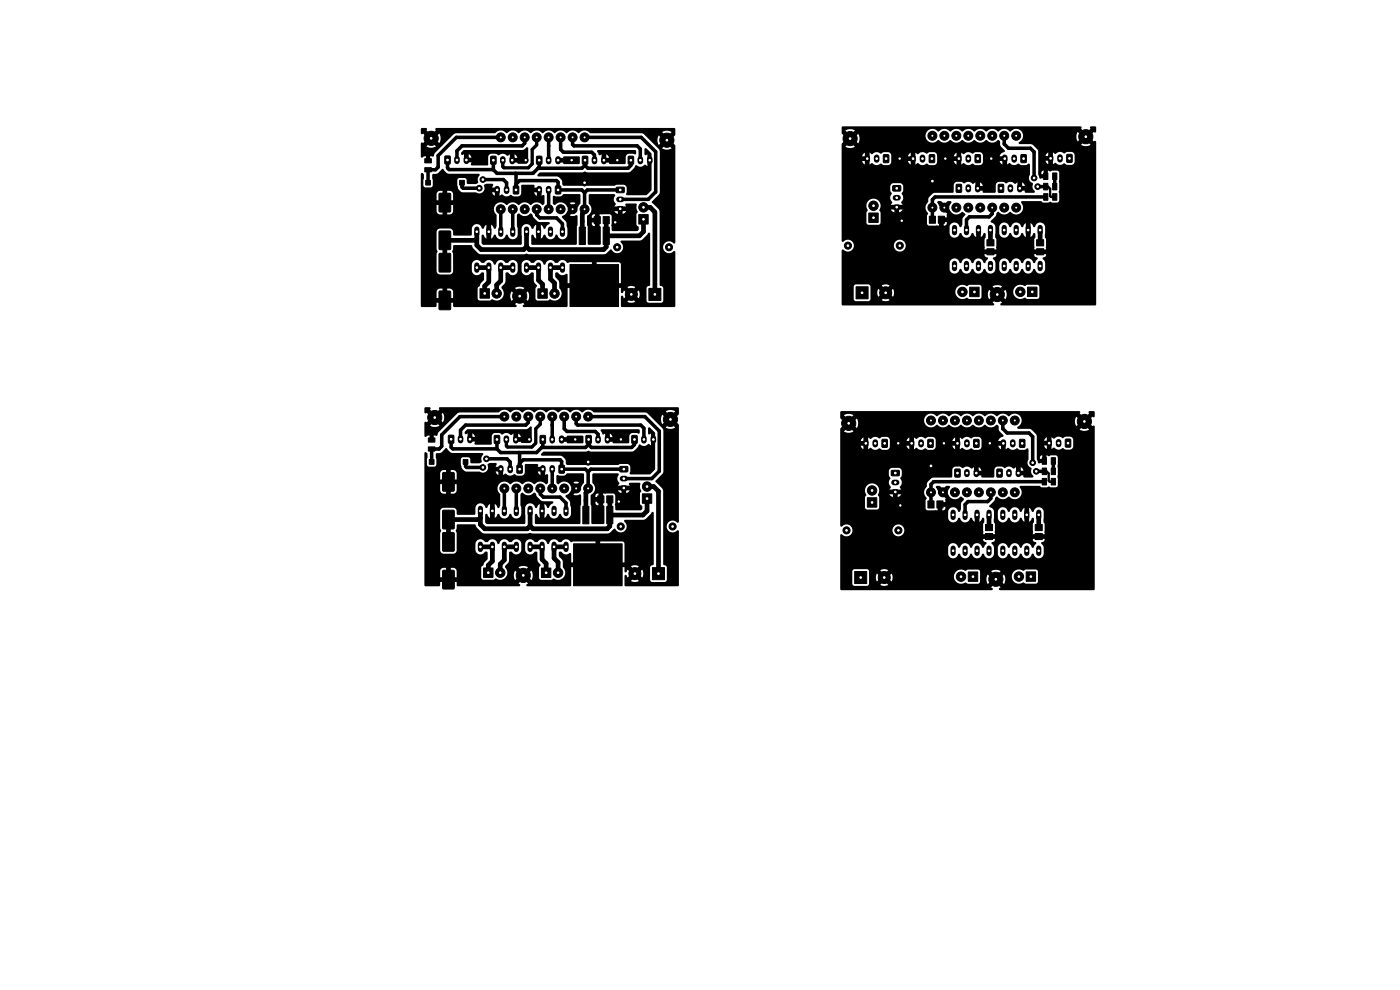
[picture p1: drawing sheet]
<svg xmlns="http://www.w3.org/2000/svg" width="297mm" height="210mm" viewBox="0 0 297 210" stroke-linecap="round" stroke-linejoin="round" font-family="sans-serif">
<g fill="#000" stroke="#000" stroke-width=".21">
<path d="M90.3 38.3h1v1h-1zM90.1 35.6h1.4v.9h-1.4zM90.1 33.7h1.4v.9h-1.4zM94.4 33.1h.9l.2 .1v1.4l-.1 .2h-.8l-.2-.1zM97.5 38.3h1v1h-1zM104.1 33.2l.9-.1 .2 .2 .1 1.3-.2 .2-.8 .1-.2-.2zM113.9 33.2l.8-.1 .3 .2v1.3l-.2 .2-.8 .1-.2-.2zM123.6 33.2l.9-.1 .2 .2v1.3l-.1 .2-.8 .1-.3-.2zM130.8 39.8l1.5-.1 .2 .2-.1 .8-.2 .2h-1.3l-.2-.3zM133.3 33.2l.9-.1 .2 .2v1.3l-.1 .2-.8 .1-.2-.2zM187.4 32.8h.9l.3 .1v1.4l-.2 .2h-.8l-.2-.1zM189.4 39.4h1.6l.1 .2v.8l-.2 .2-1.4-.1-.1-.2z"/>
<path d="M197.2 32.8h.9l.2 .1v1.4l-.2 .2h-.7l-.3-.1zM202.9 39.1h.9l.2 .1v1.4l-.1 .2h-.8l-.3-.1zM206.9 32.8h.9l.2 .1v1.4l-.1 .2h-.8l-.3-.1zM211.8 39.1h.9l.2 .1v1.4l-.1 .2h-.8l-.2-.1zM216.6 32.8h.9l.2 .1 .1 1.4-.2 .2h-.8l-.2-.1zM221.4 36.7h.9v1.4h-.9zM223.3 36.7h.9v1.4h-.9zM226.3 32.8l.9-.1 .3 .2v1.3l-.2 .3h-.8l-.2-.2zM93.2 49.1l2.2-.1 .2 .1v3.6l-.1 .3h-2.1l-.3-.2zM93.2 41.1l2.2-.1 .2 .1v3.6l-.1 .3h-2.1l-.3-.2zM93.2 53.8l2.2-.1 .2 .2v3.6l-.1 .2h-2.1l-.3-.1zM108.9 39.5l.9-.1 .3 .2v1.3l-.2 .2-.8 .1-.2-.2z"/>
<path d="M117.9 39.5l.8-.1 .3 .2v1.3l-.2 .2-.8 .1-.2-.2zM122.9 48.2h1.3v3.7h-1.3zM126.1 46h1.3v1.4h-1.3zM128 46h1.3v1.4h-1.3zM128 48.2h1.3v3.7h-1.3zM120.9 56.1h10.3v8.9h-10.3zM135.5 45.5h2v2h-2zM184.3 45.2h2v2h-2zM197.2 45.9h1.3v1.5h-1.3zM199.1 45.9h1.3v1.5h-1.3zM209.4 50.9h1.5v1.3h-1.5zM209.4 52.8h1.5v1.3h-1.5z"/>
<path d="M221.4 41.1h.9v1.4h-.9zM221.4 38.9h.9v1.4h-.9zM219.9 50.9h1.5v1.3h-1.5zM219.9 52.8h1.5v1.3h-1.5zM223.3 41.1h.9v1.4h-.9zM223.3 38.9h.9v1.4h-.9zM93.2 61.8l2.2-.1 .2 .2v3.6l-.1 .2h-2.1l-.3-.1zM101.8 61.3h2v2h-2zM114.1 61.3h2v2h-2zM137.7 61.2h2.5v2.5h-2.5zM181.6 60.8h2.6v2.6h-2.6zM205.7 60.9h2v2h-2z"/>
<path d="M218 60.9h2v2h-2zM91.1 97.5h1v1h-1zM90.9 94.8h1.4v.9h-1.4zM90.9 92.9h1.4v.9h-1.4zM95.2 92.4l.9-.1 .2 .2v1.3l-.2 .2h-.7l-.3-.1zM98.3 97.5h1v1h-1zM104.9 92.4l.9-.1 .2 .2v1.3l-.1 .3h-.8l-.3-.2zM114.6 92.4l.9-.1 .2 .2 .1 1.3-.2 .3h-.8l-.2-.2zM124.3 92.4l.9-.1 .3 .2v1.3l-.2 .3h-.8l-.2-.2zM131.5 99l1.6-.1 .1 .3v.8l-.2 .1h-1.4l-.1-.2zM134.1 92.4l.8-.1 .3 .2v1.3l-.2 .3h-.8l-.2-.2zM187.1 93.2h.9l.3 .1v1.4l-.2 .2h-.8l-.2-.1z"/>
<path d="M189.1 99.8h1.6l.1 .2v.8l-.2 .2-1.4-.1-.1-.2zM196.9 93.2h.9l.2 .1v1.4l-.2 .2h-.7l-.3-.1zM202.6 99.5h.9l.2 .1v1.4l-.1 .2h-.8l-.3-.1zM206.6 93.2h.9l.2 .1v1.4l-.1 .2h-.8l-.3-.1zM211.5 99.5h.9l.2 .1v1.4l-.1 .2h-.8l-.2-.1zM216.3 93.2h.9l.2 .1 .1 1.4-.2 .2h-.8l-.2-.1zM221.1 97.1h.9v1.4h-.9zM223 97.1h.9v1.4h-.9zM226 93.2l.9-.1 .3 .2v1.3l-.2 .3h-.8l-.2-.2zM94 108.3l2.1-.1 .3 .2v3.6l-.2 .2h-2.1l-.2-.1zM94 100.3l2.1-.1 .3 .2v3.6l-.2 .2h-2.1l-.2-.1zM94 113h2.1l.3 .1v3.6l-.2 .2-2.1 .1-.2-.2z"/>
<path d="M109.7 98.7l.9-.1 .2 .2v1.3l-.1 .3h-.8l-.3-.2zM118.6 98.7l.9-.1 .2 .2 .1 1.3-.2 .3h-.8l-.2-.2zM123.6 107.4h1.3v3.7h-1.3zM126.8 105.2h1.3v1.5h-1.3zM128.7 105.2h1.3v1.5h-1.3zM128.7 107.4h1.3v3.7h-1.3zM121.7 115.4h10.3v8.9h-10.3zM136.3 104.8h2v2h-2zM184 105.6h2v2h-2zM196.9 106.3h1.3v1.5h-1.3zM198.8 106.3h1.3v1.5h-1.3zM209.1 111.3h1.5v1.3h-1.5z"/>
<path d="M209.1 113.2h1.5v1.3h-1.5zM221.1 101.5h.9v1.4h-.9zM221.1 99.3h.9v1.4h-.9zM219.6 111.3h1.5v1.3h-1.5zM219.6 113.2h1.5v1.3h-1.5zM223 101.5h.9v1.4h-.9zM223 99.3h.9v1.4h-.9zM94 121h2.1l.3 .1v3.6l-.2 .2-2.1 .1-.2-.2zM102.6 120.5h2v2h-2zM114.9 120.5h2v2h-2zM138.4 120.4h2.6v2.6h-2.6zM181.3 121.2h2.6v2.6h-2.6z"/>
<path d="M205.4 121.3h2v2h-2zM217.7 121.3h2v2h-2z"/>
<circle cx="91.5" cy="29.3" r="1.5"/>
<circle cx="101.7" cy="39.9" r=".6"/>
<circle cx="102.4" cy="38.1" r=".6"/>
<circle cx="106.2" cy="29.1" r=".95"/>
<circle cx="108.8" cy="29.1" r=".95"/>
<circle cx="111.3" cy="29.1" r=".95"/>
<circle cx="111.5" cy="34" r=".5"/>
<circle cx="113.9" cy="29.1" r=".95"/>
<circle cx="116.4" cy="29.1" r=".95"/>
<circle cx="118.9" cy="29.1" r=".95"/>
<circle cx="121.3" cy="34" r=".5"/>
<circle cx="121.5" cy="29.1" r=".95"/>
<circle cx="124" cy="29.1" r=".95"/>
<circle cx="124" cy="38.8" r=".5"/>
<circle cx="131" cy="34" r=".5"/>
<circle cx="141.5" cy="29.7" r="1.5"/>
<circle cx="180.3" cy="29.4" r="1.5"/>
<circle cx="190.9" cy="33.6" r=".5"/>
<circle cx="197.8" cy="28.8" r=".95"/>
<circle cx="197.8" cy="38.4" r=".5"/>
<circle cx="200.3" cy="28.8" r=".95"/>
<circle cx="200.5" cy="33.6" r=".5"/>
<circle cx="202.9" cy="28.8" r=".95"/>
<circle cx="205.4" cy="28.8" r=".95"/>
<circle cx="208" cy="28.8" r=".95"/>
<circle cx="210.3" cy="33.6" r=".5"/>
<circle cx="210.5" cy="28.8" r=".95"/>
<circle cx="213" cy="28.8" r=".95"/>
<circle cx="215.6" cy="28.8" r=".95"/>
<circle cx="219.4" cy="37.8" r=".6"/>
<circle cx="220.1" cy="39.6" r=".6"/>
<circle cx="230.3" cy="29" r="1.5"/>
<circle cx="106.2" cy="44.4" r=".95"/>
<circle cx="108.8" cy="44.4" r=".95"/>
<circle cx="111.3" cy="44.4" r=".95"/>
<circle cx="113.9" cy="44.4" r=".95"/>
<circle cx="116.4" cy="44.4" r=".95"/>
<circle cx="118.9" cy="44.4" r=".95"/>
<circle cx="121.5" cy="44.4" r=".95"/>
<circle cx="124" cy="44.4" r=".95"/>
<circle cx="130.5" cy="47.2" r=".5"/>
<circle cx="130.9" cy="52.4" r=".75"/>
<circle cx="136.5" cy="44" r="1"/>
<circle cx="141.9" cy="52.4" r=".75"/>
<circle cx="179.9" cy="52.1" r=".75"/>
<circle cx="185.3" cy="43.6" r="1"/>
<circle cx="190.9" cy="52.1" r=".75"/>
<circle cx="191.3" cy="46.8" r=".5"/>
<circle cx="197.8" cy="44" r=".95"/>
<circle cx="200.3" cy="44" r=".95"/>
<circle cx="202.9" cy="44" r=".95"/>
<circle cx="205.4" cy="44" r=".95"/>
<circle cx="208" cy="44" r=".95"/>
<circle cx="210.5" cy="44" r=".95"/>
<circle cx="213" cy="44" r=".95"/>
<circle cx="215.6" cy="44" r=".95"/>
<circle cx="105.4" cy="62.2" r="1"/>
<circle cx="110.3" cy="62.8" r="1.5"/>
<circle cx="117.6" cy="62.3" r="1"/>
<circle cx="133.9" cy="62.4" r="1.27"/>
<circle cx="187.9" cy="62.1" r="1.27"/>
<circle cx="204.2" cy="61.9" r="1"/>
<circle cx="211.6" cy="62.5" r="1.5"/>
<circle cx="216.5" cy="61.9" r="1"/>
<circle cx="92.2" cy="88.6" r="1.5"/>
<circle cx="102.4" cy="99.2" r=".6"/>
<circle cx="103.2" cy="97.3" r=".6"/>
<circle cx="107" cy="88.4" r=".95"/>
<circle cx="109.5" cy="88.4" r=".95"/>
<circle cx="112.1" cy="88.4" r=".95"/>
<circle cx="112.3" cy="93.2" r=".5"/>
<circle cx="114.6" cy="88.4" r=".95"/>
<circle cx="117.2" cy="88.4" r=".95"/>
<circle cx="119.7" cy="88.4" r=".95"/>
<circle cx="122" cy="93.2" r=".5"/>
<circle cx="122.2" cy="88.4" r=".95"/>
<circle cx="124.8" cy="88.4" r=".95"/>
<circle cx="124.8" cy="98" r=".5"/>
<circle cx="131.7" cy="93.2" r=".5"/>
<circle cx="142.2" cy="89" r="1.5"/>
<circle cx="180" cy="89.8" r="1.5"/>
<circle cx="190.6" cy="94" r=".5"/>
<circle cx="197.5" cy="89.2" r=".95"/>
<circle cx="197.5" cy="98.8" r=".5"/>
<circle cx="200" cy="89.2" r=".95"/>
<circle cx="200.2" cy="94" r=".5"/>
<circle cx="202.6" cy="89.2" r=".95"/>
<circle cx="205.1" cy="89.2" r=".95"/>
<circle cx="207.7" cy="89.2" r=".95"/>
<circle cx="210" cy="94" r=".5"/>
<circle cx="210.2" cy="89.2" r=".95"/>
<circle cx="212.7" cy="89.2" r=".95"/>
<circle cx="215.3" cy="89.2" r=".95"/>
<circle cx="219.1" cy="98.2" r=".6"/>
<circle cx="219.8" cy="100" r=".6"/>
<circle cx="230" cy="89.4" r="1.5"/>
<circle cx="107" cy="103.6" r=".95"/>
<circle cx="109.5" cy="103.6" r=".95"/>
<circle cx="112.1" cy="103.6" r=".95"/>
<circle cx="114.6" cy="103.6" r=".95"/>
<circle cx="117.2" cy="103.6" r=".95"/>
<circle cx="119.7" cy="103.6" r=".95"/>
<circle cx="122.2" cy="103.6" r=".95"/>
<circle cx="124.8" cy="103.6" r=".95"/>
<circle cx="131.3" cy="106.4" r=".5"/>
<circle cx="131.7" cy="111.7" r=".75"/>
<circle cx="137.3" cy="103.2" r="1"/>
<circle cx="142.7" cy="111.7" r=".75"/>
<circle cx="179.6" cy="112.5" r=".75"/>
<circle cx="185" cy="104" r="1"/>
<circle cx="190.6" cy="112.5" r=".75"/>
<circle cx="191" cy="107.2" r=".5"/>
<circle cx="197.5" cy="104.4" r=".95"/>
<circle cx="200" cy="104.4" r=".95"/>
<circle cx="202.6" cy="104.4" r=".95"/>
<circle cx="205.1" cy="104.4" r=".95"/>
<circle cx="207.7" cy="104.4" r=".95"/>
<circle cx="210.2" cy="104.4" r=".95"/>
<circle cx="212.7" cy="104.4" r=".95"/>
<circle cx="215.3" cy="104.4" r=".95"/>
<circle cx="106.1" cy="121.5" r="1"/>
<circle cx="111" cy="122.1" r="1.5"/>
<circle cx="118.4" cy="121.5" r="1"/>
<circle cx="134.7" cy="121.7" r="1.28"/>
<circle cx="187.6" cy="122.5" r="1.28"/>
<circle cx="203.9" cy="122.3" r="1"/>
<circle cx="211.3" cy="122.9" r="1.5"/>
<circle cx="216.2" cy="122.3" r="1"/>
</g>
<g fill="none" stroke="#000" stroke-width="1.2">
<path d="M96.9 33.7v.5M98.9 33.7v.5M106.7 33.7v.6M108.7 33.7v.6M116.4 33.7v.6M118.4 33.7v.6M126.1 33.7v.6M128.1 33.7v.6M135.8 33.7v.6M137.8 33.7v.6M184 33.4v.5M186 33.4v.5"/>
<path d="M193.7 33.4v.5M195.7 33.4v.5M203.4 33.4v.5M205.4 39.7v.5M205.4 33.4v.5M207.4 39.7v.5M213.2 33.4v.5M214.3 39.7v.5M215.2 33.4v.5M216.3 39.7v.5M222.9 33.3v.6M224.9 33.3v.6"/>
<path d="M105.5 40v.6M107.5 40v.6M114.4 40v.6M116.4 40v.6M131.3 42.3h.6M131.3 44.3h.6M190 41.9h.5M190 43.9h.5M97.7 92.9v.5M99.7 92.9v.5M106.2 99.2v.6M107.4 92.9v.6"/>
<path d="M108.2 99.2v.6M109.4 92.9v.6M115.2 99.2v.6M117.1 92.9v.6M117.2 99.2v.6M119.1 92.9v.6M126.9 92.9v.6M128.9 92.9v.6M136.6 92.9v.6M138.6 92.9v.6M183.7 93.8v.5M185.7 93.8v.5"/>
<path d="M193.4 93.8v.5M195.4 93.8v.5M203.1 93.8v.5M205.1 93.8v.5M212.9 93.8v.5M214.9 93.8v.5M222.6 93.7v.6M224.6 93.7v.6M132.1 101.5h.5M132.1 103.5h.5M189.7 102.4h.5M189.7 104.4h.5"/>
<path d="M205.1 100.1v.5M207.1 100.1v.5M214 100.1v.5M216 100.1v.5"/>
</g>
<g fill="none" stroke="#000" stroke-width="1.1">
<path d="M101.2 48.6v1.1M101.2 56.2v1.1M103.7 48.6v1.1M103.7 56.2v1.1M106.2 48.6v1.1M106.2 56.2v1.1M108.8 48.6v1.1M108.8 56.2v1.1M111.7 48.6v1.1M111.7 56.2v1.1M114.2 48.6v1.1M114.2 56.2v1.1"/>
<path d="M116.8 48.6v1.1M116.8 56.2v1.1M119.3 48.6v1.1M119.3 56.2v1.1M202.5 48.3v1.1M202.5 55.9v1.1M205 48.3v1.1M205 55.9v1.1M207.6 48.3v1.1M207.6 55.9v1.1M210.1 48.3v1.1M210.1 55.9v1.1"/>
<path d="M213 48.3v1.1M213 55.9v1.1M215.6 48.3v1.1M215.6 55.9v1.1M218.1 48.3v1.1M218.1 55.9v1.1M220.7 48.3v1.1M220.7 55.9v1.1M101.9 107.8v1.1M101.9 115.4v1.2M104.5 107.8v1.1M104.5 115.4v1.2"/>
<path d="M107 107.8v1.1M107 115.4v1.2M109.5 107.8v1.1M109.5 115.4v1.2M112.5 107.8v1.1M112.5 115.4v1.2M115 107.8v1.1M115 115.4v1.2M117.5 107.8v1.1M117.5 115.4v1.2M120.1 107.8v1.1M120.1 115.4v1.2"/>
<path d="M202.2 108.7v1.1M202.2 116.3v1.1M204.7 108.7v1.1M204.7 116.3v1.1M207.3 108.7v1.1M207.3 116.3v1.1M209.8 108.7v1.1M209.8 116.3v1.1M212.7 108.7v1.1M212.7 116.3v1.1M215.3 108.7v1.1M215.3 116.3v1.1"/>
<path d="M217.8 108.7v1.1M217.8 116.3v1.1M220.4 108.7v1.1M220.4 116.3v1.1"/>
</g>
<g fill="none" stroke="#000" stroke-width=".75">
<path d="M94.9 33.9v1.7l.4 .4h9.3l.8 .8h7.7l1.3-1.3v-1.5M98 38.8v.9l.3 .2h3.4M102.4 38.1h4.4l.7 .7v1.5M104.7 34v2M106.2 29.1h-9.4l-3.8 3.9v2.5l-.6 .5h-1.6v2.8M109.4 36.8l.1 3.5M109.5 39.1l.7-.8h7.9l.3 .3v1.7h5l.6 .6M111.3 29.1v1.3l-.5 .5h-12.8l-1.1 1.1v1.9M116.4 34h.1M116.4 29.1v4.9M116.4 30.9h.1M118.9 29.1v2.6l.6 .6h6l.6 .6v1.1"/>
<path d="M121.5 29.1v1.5l.3 .3h13.4l.6 .7v2.4M124 29.1h12l3.1 3.1v8.5l-1.6 1.6h-5.9M124.1 35l-.6 .7h-9.4M124.1 34v1.1l.6 .6h8.5l.6-.6v-1.1M213 28.8v1.7l.9 1h4.7l.8 .7v5.6M220.1 39.6h1.8M223.8 37.4v2.2M106.2 44.4v4.7M108.8 44.4v4.7M113.9 44.4v1.2l.6 .6h3.6l1.2 1.3v1.6M116.4 40.3v4.1M124 40.9v3.5"/>
<path d="M131.6 40.3h-7l-.6 .6M210.5 44v1.3l-.7 .7h-4.1l-.7 .6v2.2M221.9 41.8h-23.5l-.6 .6v4.2M95.7 93.2v1.7l.3 .3h9.4M98.8 98v.9l.2 .3h3.4M103.2 97.3h4.4l.6 .7v1.5M105.4 93.2v2M107 88.4h-9.4l-3.9 3.8v2.5l-.6 .5h-1.5v2.8M110.1 96l.1 3.5M110.2 98.3l.8-.8h7.8l.4 .4v1.6h5l.6 .6M112.1 88.4v1.2l-.6 .6h-12.7l-1.1 1v2M115.1 93.2v1.5l-1.3 1.3h-7.6l-.8-.8"/>
<path d="M117.2 88.4v4.8M117.2 99.5v4.1M117.2 93.2h-.1M117.2 90.2h-.1M119.7 88.4v2.5l.6 .6h6l.6 .6v1.1M122.2 88.4v1.5l.3 .3h13.4l.7 .6v2.4M124.8 88.4h12l3.1 3v8.5l-1.6 1.6h-6M124.9 94.3l-.7 .6h-9.3M124.9 93.2v1.1l.6 .6h8.5l.6-.6v-1.1M132.3 99.5h-6.9l-.6 .6M212.7 89.2v1.7l.9 .9h4.7l.8 .8v5.6M219.8 100h1.8"/>
<path d="M223.5 97.8v2.2M107 103.6v4.8M109.5 103.6v4.8M114.6 103.6v1.2l.7 .7h3.5l1.3 1.2v1.7M124.8 100.1v3.5M210.2 104.4v1.3l-.7 .7h-4.1l-.7 .6v2.2M221.6 102.2h-23.5l-.6 .6v4.2"/>
</g>
<path d="M221.9 39.6h.4l.5 .4v1.6l.2 .2h.8M221.6 100h.4l.5 .4v1.6l.2 .2h.8" fill="none" stroke="#000" stroke-width=".5"/>
<g fill="none" stroke="#000" stroke-width="1">
<path d="M101.2 49.1v2.9l.9 .9h9l.6-.6M101.2 50.6l-.4 .4h-6.4v4.7M101.2 56.8h2.5M103.7 56.8v3l-.9 .9v1.6M103.7 56.8h.1M106.2 56.8v2.8l-.8 .8v1.9M106.2 56.8h2.6M106.2 56.8h.1M111.7 56.8h2.5v2.6l.9 .9v2M111.7 49.1v3.2M119.3 56.8h-2.5v2.4l.8 .8v2.3M124 44.4v.5l-.5 .4v4.7"/>
<path d="M128.6 46.7v5.7l-.5 .5h-15.8l-.6-.6M136.5 46.5v2.7l-.9 .8h-7M136.5 44h1.4l1 1v17.4M210.1 48.8v2.7M220.7 48.8v2.7M101.9 108.4v2.9l.9 .9h9.1l.6-.6M101.9 109.9l-.3 .3h-6.5v4.8M101.9 116h2.6M104.5 116h-.1M104.5 116v3l-.9 .9v1.6M107 116v2.8l-.9 .9v1.8M107 116h2.5"/>
<path d="M107 116h.1M112.5 108.4v3.2M112.5 116h2.5v2.7l.9 .8v2M120.1 116h-2.6v2.4l.9 .9v2.2M124.8 103.6v.5l-.5 .5v4.7M129.4 105.9v5.7l-.6 .6h-15.7l-.6-.6M137.3 105.8v2.6l-.9 .9h-7M137.3 103.2h1.4l1 1v17.5M209.8 109.2v2.7M220.4 109.2v2.7"/>
</g>
<path d="M113.9 29.1v1.7l-1 .9v3.1l-.8 .8h-5.2l-.2-.2v-1.4M114.6 88.4v1.6l-.9 .9v3.1l-.9 .8h-5.1l-.3-.2v-1.4" fill="none" stroke="#000" stroke-width=".7"/>
<g fill="#000">
<path d="M89.3 27.2l1.1-.1a.25 .25 0 0 1 .2 .2 .25 .25 0 0 1-.1 .3l.3 .4-.7 .7-.4-.4a.25 .25 0 0 1-.2 .2 .25 .25 0 0 1-.2-.3zM97.9 32.3l.6-.5h12.4l.7-.5a.26 .26 0 0 1 .4 0 .26 .26 0 0 1 0 .3v2.7l-.3 .4h-1.7l-.3-.2h-1.4l-.1-.3v-.3h.1a.38 .38 0 0 0 .5 .4 .38 .38 0 0 0 .1-.6 .38 .38 0 0 0-.6 .1l-.1 .1v-.4h1.5l-.2-.5-.3-.3v.8h-1v-.8a.52 .52 0 0 1-.5 .3 .52 .52 0 0 1-.5-.2 1.54 1.54 0 0 0-1.5 .1l-.6-.3-1.3 .2-.2 .4v1.7l-.2 .2h-3.3a.38 .38 0 0 1-.2-.3 .38 .38 0 0 1 .1-.4h-1.4l-.2-.2v-.3h.2a.38 .38 0 0 0 .5 .4 .38 .38 0 0 0 .1-.6 .38 .38 0 0 0-.6 .1l-.2 .1v-.5h1.6l-.2-.5-.4-.2v.7h-1v-.7a.36 .36 0 0 1-.6 0zM118 33.6l1.5-.1 .2-.3h3.2l.1 .2v1.2l-.2 .2h-3.1l-.2-.3h-1.5l-.1-.3v-.3h.1a.38 .38 0 0 0 .5 .5 .38 .38 0 0 0 .2-.7 .38 .38 0 0 0-.7 .1l-.1 .1zM126.7 31.9l8-.1 .2 .2 .1 .5a.41 .41 0 0 1-.8 .1h-.9l-.4 .3-.2 .4v1.3l-.1 .2h-3.2l-.2-.3h-1.4l-.2-.3v-.3h.1a.38 .38 0 0 0 .5 .5 .38 .38 0 0 0 .2-.7 .38 .38 0 0 0-.6 .1l-.2 .1v-.4h1.6l-.1-.2-.5-.6v.8h-1v-.8l-.2 .2a.5 .5 0 0 1-.6-.6zM114.1 37l.5-.4h8.9l.5-.2 .6 .2h8.7l.5-.2 .7-.8a.49 .49 0 0 1 .6-.5 1.25 1.25 0 0 0 1.7-.2l.5 .3v-1.3h.2a.38 .38 0 0 0 .5 .4 .38 .38 0 0 0 .1-.6 .38 .38 0 0 0-.6 .1l-.2 .1v-1.2a.36 .36 0 0 1-.6 .1v-1.1l.3-.3 1.2 1.3v7.6l-1.1 1.1h-4a.46 .46 0 0 1-.1-.7l-.1-1.1-.5-.4h-1.6l-.5 .2h-5.8l-.5 .2-.5-.2h-3.9l-.3-.3a1.45 1.45 0 0 0-1.2-1.7h-3.9l-.2-.1zM89.3 30.3l.4 .1 .4-.4 .7 .7-.3 .4 1 .2 1-.2-.4-.4 .7-.7 .4 .4a1.98 1.98 0 0 0 0-2.1l-.4 .4-.7-.7 .4-.4-.1-.1v-.3l50.6-.1 .3 .3v1.1l-.5 .6-.7-.7 .4-.4a1.98 1.98 0 0 0-2 0l.3 .4-.7 .7-.4-.4-.2 1 .2 1.1 .4-.4 .7 .7-.3 .4a1.98 1.98 0 0 0 2 0l-.4-.4 .7-.7 .5 .5v20.5l-.3 .3a1.31 1.31 0 0 0-1.9-.2 1.31 1.31 0 0 0 0 1.9 1.31 1.31 0 0 0 1.9-.2l.3 .3-.1 11.6h-11.2l-.3-.2v-2a.26 .26 0 0 1 .3-.2 .26 .26 0 0 1 .2 .3l.2 .3 .7-.7 .3 .5 .4 .2-.7 .7 .7 .2 1-.2-.7-.7 .4-.2 .3-.5 .7 .7a1.74 1.74 0 0 0 0-1.7l-.7 .7-.3-.5-.4-.2 .7-.7-1-.2-.7 .2 .7 .7-.5 .3-.2 .4-.7-.7-.2 .4a.25 .25 0 0 1-.3 .2 .25 .25 0 0 1-.2-.3v-.8h-11.3v3.8l-.1 .2h-9.2a.25 .25 0 0 1-.2-.2 .25 .25 0 0 1 .2-.3l.2-.1-.4-.3 .7-.7 .4 .3a1.98 1.98 0 0 0 0-2l-.4 .4-.7-.7 .4-.4-1.1-.3-1 .3 .4 .4-.7 .7-.4-.4a1.98 1.98 0 0 0 0 2l.4-.3 .7 .7-.4 .3 .2 .1a.25 .25 0 0 1 .2 .3 .25 .25 0 0 1-.2 .2h-13l-.3-.1v-.8h-3.5v.8l-.2 .1h-2.9l-.2-.1v-3.1h3.3v1.3h1.3v-2h1v2h1.2v-1.3a.74 .74 0 0 0-.7-.7h-2.2l-.4 .3-.2 .4h-3.3v-18.4h3.3v1.4l.2 .3 .4 .3h.7v-2h1v2l.8-.1 .4-.6v-1.3h-6.8v-2.3h3.3v1.3h1.3v-2h1v2h1.2v-1.4l-.3-.5-.4-.1h-2.1a.74 .74 0 0 0-.7 .7h-3.3v-4.3a.35 .35 0 0 1 .4-.2 .35 .35 0 0 1 .2 .4v2.4l.3 .3h1.2l.4-.5-.1-2.3 1.1-.2 .8-.8a.33 .33 0 0 1 .4-.2 .33 .33 0 0 1 .3 .4l.4 .5 .5 .2h6.4a.37 .37 0 0 1-.1 .6l-.1 .8a.48 .48 0 0 1 0 .5 .48 .48 0 0 1-.5 .2h-1.7l-.2-1-.4-.2h-1.2l-.4 .4 .2 1.7 .8 .9h2.9l.7 .2 .8-.2h2l.2 .5 .4 .2v-.7h-2.6l.3-.6 2.4 .1a.38 .38 0 0 0 .6 .3 .38 .38 0 0 0 0-.6 .38 .38 0 0 0-.6 .2h-2.4v-.6a.43 .43 0 0 1 0-.5 .43 .43 0 0 1 .5-.1h1.3a.55 .55 0 0 1-.1 .8l1.5 .1 .1 1.6a.52 .52 0 0 1 .4-.3 .52 .52 0 0 1 .5 .3 1.72 1.72 0 0 0 1.6-.2l.5 .4h1l.4-.3 .2-.6h2.7l.3 .5 .3 .2v-.7h-3.3v-.6h3.4a.38 .38 0 0 0 .5 .4 .38 .38 0 0 0 .2-.6 .38 .38 0 0 0-.7 .1l-3.4 .1-.1-.8 .2-.2h2.5a.35 .35 0 0 1 .1 .6l1.5 .1 .1 1.6a.36 .36 0 0 1 .6 0v1.7l-.5 .3a1.6 1.6 0 0 0-2.4 0 1.71 1.71 0 0 0-2.5 0 1.71 1.71 0 0 0-2.6 0 1.54 1.54 0 0 0-2.3-.1 1.54 1.54 0 0 0 .2 2.3v2.2l-.2 .4a.25 .25 0 0 1-.3 .2 .25 .25 0 0 1-.2-.2l-.5-.6v2.9l.5-.7a.32 .32 0 0 1 .4-.1 .32 .32 0 0 1 .2 .4 1.11 1.11 0 0 0 1.2 .5 1.11 1.11 0 0 0 .9-.9 .47 .47 0 0 1 .5 .5 1.06 1.06 0 0 0 1.2 .4 1.06 1.06 0 0 0 .7-.9v-1.3l-.1-.6v-2.4a.31 .31 0 0 1 .3-.2 .31 .31 0 0 1 .3 .2 1.58 1.58 0 0 0 2.3-.2l.3 .2 .3 .6 .9 .9 2.4 .1a.3 .3 0 0 1 .1 .4 .3 .3 0 0 1-.3 .2l-.5 .6a.26 .26 0 0 1-.3 .2 .26 .26 0 0 1-.2-.2l-.6-.6v2.9l.6-.7a.32 .32 0 0 1 .4-.1 .32 .32 0 0 1 .1 .4 1.11 1.11 0 0 0 1.2 .5 1.11 1.11 0 0 0 .9-.9 .47 .47 0 0 1 .6 .5 1.06 1.06 0 0 0 1.1 .4 1.06 1.06 0 0 0 .8-.9v-1.3l-.2-1.3-.9-1a.42 .42 0 0 1 0-.5 .42 .42 0 0 1 .4-.1l1-1.2 .8 .1 .1-.1h-.9l-.8-1.1-.4-.2h1.4l.6 .6 .6-.6-.5-.2-2.1 .1a1.65 1.65 0 0 0-1.8 .5l-.4-.4v-1.3l.1-.3 1.5 .2 .7-.5h3.5v2l-.5 .8-1.7 1.7a1.8 1.8 0 0 0 1.5-.1l.1 .3v1.8l-.1 .4v3.6l-.2 .2h-9.3l-.2-.2v-1.7a.26 .26 0 0 1 .3-.3 .26 .26 0 0 1 .2 .3l.5 .6v-1.5h.2a.3 .3 0 0 0 .4 .3 .3 .3 0 0 0 .2-.5 .3 .3 0 0 0-.5 .1l-.3 .1v-1.4l-.4 .4a.37 .37 0 0 1-.5 .4 1.11 1.11 0 0 0-1.1-.9 1.11 1.11 0 0 0-1.1 .9l.1 3.2-.2 .2h-8l-.3-.4v-1.5a.26 .26 0 0 1 .2-.3 .26 .26 0 0 1 .3 .3l.5 .6v-1.5h.2a.3 .3 0 0 0 .4 .3 .3 .3 0 0 0 .1-.5 .3 .3 0 0 0-.5 .1l-.2 .1v-1.4l-.4 .4a.37 .37 0 0 1-.5 .4 1.11 1.11 0 0 0-1.1-.9 1.11 1.11 0 0 0-1.1 .9v1.2l-.2 .3h-3.6l-.2-1.1-.6-.4h-2.2l-.5 .3-.2 .4v3.6l.2 .6-.2 .5v3.6l.2 .4 .4 .3h2.3l.3-.1 .3-.5v-1.5h4v1.5a1.12 1.12 0 0 0 1 .8 1.12 1.12 0 0 0 1.1-.6l.5 .1v1.4l-1.4 1.8v2.3l.5 .4h2.1l.4-.3a1.94 1.94 0 0 0 2.4-.5 2.1 2.1 0 0 0-.3-2l.8-1.1v-1.9a.46 .46 0 0 1 .5-.2 .46 .46 0 0 1 .4 .3 1.06 1.06 0 0 0 1.7-.7v-1.3h.8l.1 1.5a1.12 1.12 0 0 0 1 .8 1.12 1.12 0 0 0 1.1-.6l.4 .1 .1 1.8 .6 .9-.3 .6 .1 2.3 .4 .3h2l.5-.3a2 2 0 0 0 2.2-.3 1.66 1.66 0 0 0-.2-2.2v-1.3l-.8-.9v-.8a.46 .46 0 0 1 .5-.2 .46 .46 0 0 1 .3 .3 1.8 1.8 0 0 0 1.7 0l.1 .2v1.8h5.2v-4.5h1v4.5h5.1v-4l-.2-.4-10.7-.1a.52 .52 0 0 1-.9-.2 1.27 1.27 0 0 0-1.7 .4l-.4-.1a1.15 1.15 0 0 0-1.2-.5 1.15 1.15 0 0 0-1 .9 .39 .39 0 0 1-.4-.4 1.13 1.13 0 0 0-2 .1h-.4a1.17 1.17 0 0 0-1.2-.6 1.17 1.17 0 0 0-1 .9h-.8v-.2a1.12 1.12 0 0 0-1-.8 1.12 1.12 0 0 0-1.1 .7h-.4a1.18 1.18 0 0 0-1.1-.6 1.18 1.18 0 0 0-1 .9h-.4a1.18 1.18 0 0 0-.9-.9 1.18 1.18 0 0 0-1.3 .6h-.3a1.2 1.2 0 0 0-2.2 .1v.2h-4v-2.2l-.2-.6 .3-1.2 3.8-.1 .4 .7 1 1 .6 .2h9.2l.5-.1 .5 .1h15.9l.6-.2 .8-.8h.2a1.3 1.3 0 0 0 2.1 .5 1.3 1.3 0 0 0-.2-2.1l.3-.3h4l1.4-1.2a.35 .35 0 0 1 .2-.4 .35 .35 0 0 1 .4 .1v10.9l-.7 .7v2.7l.3 .4h2.8l.4-.4v-2.7l-.1-.3-.5-.1-.2-.3v-15.5l-.2-.5-1.4-1.5 1.5-1.6 .2-.5-.1-9-3.6-3.5-11.1-.1a1.59 1.59 0 0 0-2.4 .1 1.71 1.71 0 0 0-2.6 0 1.71 1.71 0 0 0-2.5 0 1.71 1.71 0 0 0-2.6 0 1.71 1.71 0 0 0-2.5 0 1.71 1.71 0 0 0-2.5 0 1.71 1.71 0 0 0-2.6 0 1.71 1.71 0 0 0-2.5 0h-8.4l-4.3 4.2-.2 .4a.3 .3 0 0 1-.2 .3 .3 .3 0 0 1-.3 0h-.3v1.1l-.3 .3-.6-.1v-1.3h-.4a.42 .42 0 0 1-.7 0zM178.6 26.9h50.8l.1 .2-.2 .2 .4 .3-.7 .8-.4-.4a1.98 1.98 0 0 0 0 2l.4-.4 .7 .8-.4 .3 1 .3 1.1-.3-.4-.3 .7-.8 .4 .4a.25 .25 0 0 1 .3-.1 .25 .25 0 0 1 .1 .2v2.8h-4.5l-.5-.6h-1.3a.52 .52 0 0 1-.9 0 1.36 1.36 0 0 0-1.4 .4l-.5-.4v.8h-1v-.8l-.5 .6-.1 .2h1.6v.5l-.2-.1a.38 .38 0 0 0-.6-.2 .38 .38 0 0 0 .2 .7 .38 .38 0 0 0 .5-.4h.1v.5h-1.6l.2 .5 .4 .3v-.8h1v.8a.52 .52 0 0 1 .4-.4 .52 .52 0 0 1 .5 .3 1.73 1.73 0 0 0 1.6-.1l.6 .3 1.2-.2 .3-.4v-1.5h4.5v3.7h-7.8l-.4-.4h-1.2a.47 .47 0 0 1-.8 0h-.9a.55 .55 0 0 0-.5 .7h.5v-.7h.9l-.1 1.6h-1.3a.36 .36 0 0 1-.4 0 .36 .36 0 0 1-.1-.4l-.1-.4-.1-5.2-1.3-1.2h-2.6l-.2-.3a1.53 1.53 0 0 0 .6-2.4 1.53 1.53 0 0 0-2.4 0 1.7 1.7 0 0 0-2.5 0 1.7 1.7 0 0 0-2.6 0 1.7 1.7 0 0 0-2.5 0 1.7 1.7 0 0 0-2.6 0 1.7 1.7 0 0 0-2.5 0 1.7 1.7 0 0 0-2.5 0 1.5 1.5 0 0 0-2.3-.2 1.5 1.5 0 0 0 .1 2.2 1.5 1.5 0 0 0 2.2-.2 1.7 1.7 0 0 0 2.5 0 1.7 1.7 0 0 0 2.6 0 1.7 1.7 0 0 0 2.5 0 1.7 1.7 0 0 0 2.5 0 1.7 1.7 0 0 0 2.6 0l.3 .3 .2 1 .9 .9a.47 .47 0 0 1-.6 .5l-.5 .6h-3.6l-.4-.7h-1.3a.52 .52 0 0 1-1 .1 1.36 1.36 0 0 0-1.4 .3l-.5-.3v.8h-1v-.8l-.5 .6h-3.6l-.2-.4-.4-.3h-1l-.3 .1a.46 .46 0 0 1-.8 0 1.36 1.36 0 0 0-1.4 .3l-.5-.3v.8h-1v-.8l-.5 .6h-3.6l-.2-.4-.4-.3h-1l-.3 .1a.46 .46 0 0 1-.8 0l-.5-.1-.5 .1a.5 .5 0 0 1-.5 .3 .5 .5 0 0 1-.4-.3v.8h-1v-.8l-.4 .3-.2 .5h1.6v.4l-.2-.1a.38 .38 0 0 0-.6-.1 .38 .38 0 0 0 .2 .6 .38 .38 0 0 0 .5-.4h.1v.6h-1.6l.2 .4 .4 .3v-.7h1v.7a.52 .52 0 0 1 .4-.3 .52 .52 0 0 1 .5 .3 1.73 1.73 0 0 0 1.6-.2l.5 .3h.9a.74 .74 0 0 0 .7-.7v-1.3h3.6l-.1 .2h1.6v.4l-.1-.1a.38 .38 0 0 0-.7-.1 .38 .38 0 0 0 .2 .6 .38 .38 0 0 0 .5-.4h.1v.6h-1.6l.3 .4 .3 .3v-.7h1v.7a.52 .52 0 0 1 .5-.3 .52 .52 0 0 1 .4 .3 1.73 1.73 0 0 0 1.6-.2l.5 .3h.9a.74 .74 0 0 0 .7-.7v-1.3h3.6l-.1 .2h1.6v.4l-.1-.1a.38 .38 0 0 0-.7-.1 .38 .38 0 0 0 .2 .6 .38 .38 0 0 0 .5-.4h.1v.6h-1.6l.3 .4 .3 .3v-.7h1v.7a.52 .52 0 0 1 .5-.3 .52 .52 0 0 1 .4 .3 1.73 1.73 0 0 0 1.6-.2l.5 .3h.9a.74 .74 0 0 0 .7-.7v-1.3h3.6v.2h1.4l.2 .2v.2h-.2a.38 .38 0 0 0-.6-.3 .38 .38 0 0 0 0 .7 .38 .38 0 0 0 .6-.3l.2-.1v.6h-1.6l.2 .4 .4 .3v-.7h1v.7a.52 .52 0 0 1 .4-.3 .52 .52 0 0 1 .5 .3 1.73 1.73 0 0 0 1.5-.2l.7 .3h.9l.5-.3 .2 .1 .1 2.2a1.28 1.28 0 0 0 .6 1.9l-.1 .6h-1.6l-.2-.5-.4-.3v.8h2.2l.1 .4h-2.4a.38 .38 0 0 0-.6-.3 .38 .38 0 0 0 0 .7 .38 .38 0 0 0 .6-.3l2.4-.1 .4 .6a.25 .25 0 0 1 0 .2 .25 .25 0 0 1-.2 .2h-1.7l-.2-.1v-.3l-1.4-.1-.2-.2v-1.5a.52 .52 0 0 1-.4 .3 .52 .52 0 0 1-.5-.3 1.63 1.63 0 0 0-1.5 .2l-.6-.3h-.9a.76 .76 0 0 0-.7 .9h-2.7l-.2-.5-.4-.3v.8h3.3v.4l-3.4-.1a.38 .38 0 0 0-.7-.1 .38 .38 0 0 0 .2 .6 .38 .38 0 0 0 .5-.4h3.4v.9l-.2 .1h-2.3l-.2-.1v-.3l-1.4-.1-.2-.2v-1.5a.52 .52 0 0 1-.4 .3 .52 .52 0 0 1-.5-.3 1.63 1.63 0 0 0-1.6 .2l-.5-.3h-.9a.79 .79 0 0 0-.7 1h-10.7l-.4-.7-1.6-.1-.5 .2-.2 .4v1.1l.1 .3a.46 .46 0 0 1-.1 .7 1.39 1.39 0 0 0 .4 1.5l-.3 .5h2.5a.52 .52 0 0 1-.3-.5 .52 .52 0 0 1 .3-.5l.1-.5-.1-.5a.55 .55 0 0 1 .1-.9v-1h10.7v1.1l-.1 .2h-3.9l-.5 .2-.8 .8-.1 1-.4 .4-.1 .6h-5.8l-.3-.3h-3.5a1.53 1.53 0 0 0-2-1.3 1.53 1.53 0 0 0-.7 2.3l-.3 .5v2.1l.4 .5h2.2l.3-.2 .1-.3v-2.3a.48 .48 0 0 1-.1-.8l.1-.5h3.2a.38 .38 0 0 0 .1 .7 .38 .38 0 0 0 .5-.4h5.8v.6h-7.4l.2 .3 .5 .2v-.5h1v.5l.5-.2 .3-.3h4.9l.5 .7-.2 .6v1.6l.1 .3 .3 .2h2.1l.1-1.7 1.6-.1-.1-.6 .2-.1-1.8-1.8-.4-.8 .3-.1h.6l.6 .6 .7-.6h.7a.65 .65 0 0 1-.2 .9l-.4 .4h-.9l.1 .1 .8-.1 .4 .4a1.58 1.58 0 0 0 2.7 .5l.6 .6-.6 .9v.7h-4v.8l.5-.2 .2-.6h3.3l-.1 .7a.35 .35 0 0 1-.3 .4 .35 .35 0 0 1-.4-.4 1.06 1.06 0 0 0-1.1-.6 1.06 1.06 0 0 0-.9 1l.1 1.5a1.11 1.11 0 0 0 1.1 .7 1.11 1.11 0 0 0 1-.9h.4a1.11 1.11 0 0 0 1.1 .9 1.11 1.11 0 0 0 1.1-.9h.2l.7 .8v-1.8l.2-.2h.6l.2 .5h-.2a.3 .3 0 0 0-.5-.2 .3 .3 0 0 0 0 .5 .3 .3 0 0 0 .5-.3h.2v1.5l.5-.7a.27 .27 0 0 1 .3-.2 .27 .27 0 0 1 .2 .4v.5l-.2 .5v1.3h-16.8a1.26 1.26 0 0 0-1.8-1.2 1.26 1.26 0 0 0-.1 2.2 1.26 1.26 0 0 0 1.9-.9l16.8-.1v.8h2.5v-2.1l-.3-.5 .1-2.1a1.27 1.27 0 0 0-1-1.1v-.3l1-.9 .2-.7 .4-.3a1.74 1.74 0 0 0 2.5 0 1.53 1.53 0 0 0 2.2 .2 1.53 1.53 0 0 0 .1-2.2l.2-.2h4l.6 .3h1l.4-.2 .5 .2 1.1-.1 .3-.4-.1-1.8 .1-4.1h7.8v14.2h-10.6l-.2-.5v-2.4a1.11 1.11 0 0 0-1.2-.7 1.11 1.11 0 0 0-1 1h-.2l-.7-.9h-1l-.5 .7a.25 .25 0 0 1-.3 .2 .25 .25 0 0 1-.2-.3 1.11 1.11 0 0 0-1.2-.7 1.11 1.11 0 0 0-1 1 .37 .37 0 0 1-.4-.4 1.06 1.06 0 0 0-1.2-.6 1.06 1.06 0 0 0-.8 1v1.5a1.11 1.11 0 0 0 1.2 .7 1.11 1.11 0 0 0 1-.9h.3a1.11 1.11 0 0 0 1.1 .9 1.11 1.11 0 0 0 1.1-.9h.3l.6 .8v-3h1v1.5h-.2a.3 .3 0 0 0-.4-.2 .3 .3 0 0 0 0 .5 .3 .3 0 0 0 .4-.3h.2v1.5l.5-.7a.27 .27 0 0 1 .4-.2 .27 .27 0 0 1 .2 .4v.5l-.3 .5v2.1h2.5v-2.1h10.6v3.1h-23.6a.72 .72 0 0 0 .7 .8v.3l-.5 .6a.26 .26 0 0 1-.3 .2 .26 .26 0 0 1-.2-.2 1.11 1.11 0 0 0-1.2-.8 1.11 1.11 0 0 0-1 1l-.3-.1a1.11 1.11 0 0 0-1.1-.9 1.11 1.11 0 0 0-1.1 1l-.3-.1a1.07 1.07 0 0 0-1.1-.9 1.07 1.07 0 0 0-1.1 1l.1 1.5a1.11 1.11 0 0 0 1.1 .7 1.11 1.11 0 0 0 1-.9h.4a1.11 1.11 0 0 0 1.1 .9 1.11 1.11 0 0 0 1.1-.9h.3a1.11 1.11 0 0 0 1.1 .9 1.11 1.11 0 0 0 1.1-.9h.4a1.07 1.07 0 0 0 1 .9 1.07 1.07 0 0 0 1.1-.9l-.1-1.5-.4-.6a.32 .32 0 0 1 0-.4 .32 .32 0 0 1 .4-.1l.3-.6h8a.72 .72 0 0 0 .7 .8v.3l-.5 .6a.26 .26 0 0 1-.2 .2 .26 .26 0 0 1-.3-.2 1.11 1.11 0 0 0-1.1-.8 1.11 1.11 0 0 0-1 1l-.4-.1a1.11 1.11 0 0 0-1.1-.9 1.11 1.11 0 0 0-1.1 1l-.3-.1a1.07 1.07 0 0 0-1.1-.9 1.07 1.07 0 0 0-1 1v1.5a1.11 1.11 0 0 0 1.2 .7 1.11 1.11 0 0 0 1-.9h.3a1.11 1.11 0 0 0 1.1 .9 1.11 1.11 0 0 0 1.1-.9h.4a1.11 1.11 0 0 0 1.1 .9 1.11 1.11 0 0 0 1.1-.9h.3a1.07 1.07 0 0 0 1.1 .9 1.07 1.07 0 0 0 1-.9v-1.5l-.4-.6a.32 .32 0 0 1 0-.4 .32 .32 0 0 1 .4-.1l.2-.6h10.6v7h-12l-.2-.3-.3-.2h-2.1l-.4 .3a1.59 1.59 0 0 0-2.6 1.2 1.51 1.51 0 0 0 2.4 1.3l.6 .2h2.3l.3-.4v-2.1h12v3.7l-.2 .2h-19.9a.25 .25 0 0 1-.2-.2 .25 .25 0 0 1 .2-.3l.2-.1-.4-.4 .7-.7 .4 .4a1.98 1.98 0 0 0 0-2l-.4 .3-.7-.7 .4-.3-.7-.3-.9 .1-.4 .2 .1 .1h-2.5l-.1-.3-.3-.2h-2.1l-.5 .3a1.6 1.6 0 0 0-2.5 1v.4h-13l-.3-.8-.7 .7-.2-.4-.5-.3 .7-.7-.4-.2-.5-.1-.8 .3 .3 .2h-2.6l-.4-.5h-2.7l-.5 .4 .1 2.9 .4 .3 2.8-.1 .3-.4v-2.6h2.6l.5 .5-.6 .3-.2 .4-.7-.7a1.74 1.74 0 0 0 0 1.7l.7-.8 .2 .5 .6 .3-.8 .7 1 .2 .7-.2-.7-.7 .5-.3 .2-.5 .7 .8 .3-.9h13a1.5 1.5 0 0 0 2.3 1.1l.7 .2h2.1l.4-.4v-2.1h2.5l.2 .2-.7 .7-.4-.3a1.98 1.98 0 0 0 0 2l.4-.4 .7 .7-.3 .4 .1 .1a.25 .25 0 0 1 .2 .3 .25 .25 0 0 1-.2 .2h-32l-.2-.2v-11.5l.3-.2a1.31 1.31 0 0 0 1.9 .2 1.31 1.31 0 0 0 0-2 1.31 1.31 0 0 0-1.9 .2l-.3-.2v-20.5l.5-.6 .7 .8-.4 .3a1.98 1.98 0 0 0 2.1 0l-.4-.3 .7-.8 .4 .4 .3-1-.3-1-.4 .4-.7-.8 .4-.3a1.98 1.98 0 0 0-2.1 0l.4 .3-.7 .8-.5-.6zM231.3 26.9h1.2v1a.25 .25 0 0 1-.2 .2 .25 .25 0 0 1-.2-.1l-.4 .4-.7-.8 .4-.3zM125 41.2h5.4a.43 .43 0 0 1-.1 .7 1.39 1.39 0 0 0 .3 1.4l-.3 .5h2.5a.36 .36 0 0 1 0-.6h2.1l.2 .2-.1 .6 .2 .7a.47 .47 0 0 1-.2 .7v2.2l.5 .6v.5l-.4 .3h-5.2l-.2-1.2 .1-1.9-.2-.3-.3-.1h-2.1v2.4l.3 .3v3.5l-.3 .2h-2.3l-.2-.1v-3.7l-.2-.9h1.1a.57 .57 0 0 0 .6 .7v-.7h-1.7v-1.3h1.1v.3h.6v-.7h-.4l-.2 .4h-1.1l.7-.6 .2-.5h4.9l.3 .3 .5 .3v-.6h1v.6l.5-.3 .2-.3h-7.4l.1-.6h5.7a.38 .38 0 0 0 .5 .5 .38 .38 0 0 0 .2-.7 .38 .38 0 0 0-.7 .1l-5.7 .1-.2-.5-.4-.6zM90.1 86.4h1a.25 .25 0 0 1 .3 .2 .25 .25 0 0 1-.2 .2l.4 .4-.7 .7-.4-.3a.25 .25 0 0 1-.3 .1 .25 .25 0 0 1-.2-.2zM99.1 91.1l12.5-.1 .8-.5a.26 .26 0 0 1 .4 0 .26 .26 0 0 1 0 .4v2.6l-.3 .5h-1.7l-.3-.3h-1.4l-.2-.2v-.3h.2a.38 .38 0 0 0 .4 .4 .38 .38 0 0 0 .2-.6 .38 .38 0 0 0-.6 .1l-.2 .1v-.5h1.6l-.2-.5-.4-.2v.7h-1v-.7a.52 .52 0 0 1-.4 .3 .52 .52 0 0 1-.5-.3 1.55 1.55 0 0 0-1.6 .2l-.6-.4-1.2 .2-.3 .4 .1 1.7-.2 .2h-3.3a.38 .38 0 0 1-.3-.3 .38 .38 0 0 1 .2-.3h-1.4l-.2-.3v-.3h.1a.38 .38 0 0 0 .5 .4 .38 .38 0 0 0 .2-.6 .38 .38 0 0 0-.6 .1l-.2 .1v-.4h1.6l-.3-.5-.3-.3v.8h-1v-.8a.36 .36 0 0 1-.6 0v-.3zM118.7 92.8l1.5-.1 .3-.3h3.1l.2 .2v1.2l-.3 .2h-3l-.3-.3h-1.4l-.1-.2v-.3h.1a.38 .38 0 0 0 .5 .4 .38 .38 0 0 0 .1-.6 .38 .38 0 0 0-.6 .1l-.1 .1z"/>
<path d="M127.5 91.1l8-.1 .2 .2v.5a.41 .41 0 0 1-.7 .1l-.9 .1-.4 .2-.2 .4v1.3l-.2 .2h-3.1l-.2-.3h-1.5l-.1-.2v-.3h.1a.38 .38 0 0 0 .5 .4 .38 .38 0 0 0 .2-.6 .38 .38 0 0 0-.7 .1l-.1 .1v-.5h1.6l-.1-.2-.5-.5v.7h-1v-.7l-.3 .1a.5 .5 0 0 1-.5-.5zM114.8 96.2l.6-.4h8.9l.5-.2 .6 .2h8.7l.5-.2 .7-.7a.49 .49 0 0 1 .5-.6h.1a1.25 1.25 0 0 0 1.7-.1l.5 .3v-1.3h.1a.38 .38 0 0 0 .5 .4 .38 .38 0 0 0 .2-.6 .38 .38 0 0 0-.6 .1l-.2 .1v-1.2a.36 .36 0 0 1-.6 0v-1.1l.2-.3 1.3 1.3v7.7l-1.1 1h-4.1a.46 .46 0 0 1-.1-.7l-.1-1-.5-.5h-1.5l-.5 .2h-5.8l-.6 .2-.4-.2h-3.9l-.4-.2a1.45 1.45 0 0 0-1.1-1.7h-3.9l-.2-.2zM90.1 89.5l.4 .1 .4-.4 .7 .7-.4 .4 1 .3 1-.3-.3-.4 .7-.7 .4 .4a1.98 1.98 0 0 0 0-2l-.4 .3-.7-.7 .3-.4-.1-.1 .1-.3h50.6l.2 .2v1.2l-.4 .5-.7-.7 .3-.3a1.98 1.98 0 0 0-2 0l.4 .3-.7 .7-.4-.3-.3 1 .3 1 .4-.4 .7 .7-.4 .4a1.98 1.98 0 0 0 2 0l-.3-.4 .7-.7 .4 .6v20.4l-.2 .3a1.31 1.31 0 0 0-1.9-.2 1.31 1.31 0 0 0 0 1.9 1.31 1.31 0 0 0 1.9-.1l.2 .2v11.6l-11.3 .1-.2-.3v-2a.26 .26 0 0 1 .3-.2 .26 .26 0 0 1 .2 .3l.1 .3 .7-.7 .2 .4 .6 .3-.8 .7 .8 .3 .5-.1 .4-.2-.7-.7 .6-.3 .1-.4 .7 .7 .3-.8-.3-.9-.7 .8-.1-.5-.6-.3 .7-.7-.4-.2h-.5l-.8 .2 .8 .7-.6 .3-.2 .5-.7-.8-.1 .4a.25 .25 0 0 1-.3 .2 .25 .25 0 0 1-.2-.2v-.9h-11.3v3.8l-.2 .3h-9.1a.25 .25 0 0 1-.3-.3 .25 .25 0 0 1 .2-.2l.2-.1-.3-.4 .7-.7 .3 .4a1.98 1.98 0 0 0 0-2.1l-.3 .4-.7-.7 .3-.4-1-.3-1 .3 .4 .4-.7 .7-.4-.4a1.98 1.98 0 0 0 0 2.1l.4-.4 .7 .7-.4 .4 .2 .1a.25 .25 0 0 1 .2 .2 .25 .25 0 0 1-.3 .3h-13l-.2-.2v-.7h-3.5v.7l-.3 .2-3-.1-.1-3.1h3.4v1.3h1.2v-2h1v2h1.3v-1.3l-.2-.5-.5-.2h-2.2l-.5 .2-.1 .5h-3.4v-18.5h3.4v1.6l.7 .4h.5v-2h1v2l1-.1 .3-.5v-1.4h-6.9v-2.3h3.4v1.3h1.2v-2h1v2h1.3v-1.3l-.3-.5-.4-.2h-2.2l-.5 .3-.1 .4h-3.4v-4.3a.39 .39 0 0 1 .7 .2l-.1 2.4 .4 .3h1.2l.4-.5-.1-2.2 1.1-.3 .8-.8a.33 .33 0 0 1 .4-.1 .33 .33 0 0 1 .2 .3l.5 .5 .5 .2h6.4a.37 .37 0 0 1-.1 .6l-.2 .6a.51 .51 0 0 1-.2 .9l-2 .1-.2-1-.3-.3h-1.2l-.4 .4 .1 1.8 .7 .7 3.3 .2a1.1 1.1 0 0 0 1.2-.1h2.1l.2 .5 .3 .3v-.8h-2.6l.4-.5 2.4 .1a.38 .38 0 0 0 .5 .2 .38 .38 0 0 0 0-.6 .38 .38 0 0 0-.5 .3h-2.4v-.6a.43 .43 0 0 1 0-.5 .43 .43 0 0 1 .4-.2h1.3a.55 .55 0 0 1 0 .8l1.5 .1v1.7a.52 .52 0 0 1 .5-.3 .52 .52 0 0 1 .5 .2 1.72 1.72 0 0 0 1.5-.1l.5 .3h1l.5-.3 .1-.6h2.8l.2 .5 .4 .3v-.8h-3.4v-.5h3.5a.38 .38 0 0 0 .5 .4 .38 .38 0 0 0 .1-.6 .38 .38 0 0 0-.6 .1l-3.5 .1v-.8l.2-.3h2.4a.35 .35 0 0 1 .2 .6l1.5 .1 .1 1.7a.36 .36 0 0 1 .6 0l-.1 1.7a.31 .31 0 0 1-.3 .2 .31 .31 0 0 1-.3-.2 1.61 1.61 0 0 0-2.2 .2 1.7 1.7 0 0 0-2.6 0 1.7 1.7 0 0 0-2.5 0 1.54 1.54 0 0 0-2.3-.1 1.54 1.54 0 0 0 .1 2.3v2.3l-.1 .4a.25 .25 0 0 1-.3 .2 .25 .25 0 0 1-.2-.3l-.5-.6v3l.5-.7a.32 .32 0 0 1 .4-.2 .32 .32 0 0 1 .2 .4 1.11 1.11 0 0 0 1.1 .6 1.11 1.11 0 0 0 .9-1 .47 .47 0 0 1 .6 .6 1.06 1.06 0 0 0 1.1 .4 1.06 1.06 0 0 0 .8-1v-1.3l-.2-.5 .1-2.5a.31 .31 0 0 1 .3-.2 .31 .31 0 0 1 .3 .2 1.58 1.58 0 0 0 2.2-.2l.4 .3 .2 .6 1 .8 2.3 .1a.29 .29 0 0 1 .2 .4 .29 .29 0 0 1-.4 .2l-.5 .6a.26 .26 0 0 1-.2 .3 .26 .26 0 0 1-.3-.3l-.5-.6v3l.5-.7a.32 .32 0 0 1 .4-.2 .32 .32 0 0 1 .2 .4 1.11 1.11 0 0 0 1.2 .6 1.11 1.11 0 0 0 .9-1 .47 .47 0 0 1 .5 .6 1.06 1.06 0 0 0 1.2 .4 1.06 1.06 0 0 0 .7-1v-1.3l-.2-1.2-.9-1.1a.42 .42 0 0 1 .1-.4 .42 .42 0 0 1 .4-.2l1-1.2 .7 .1 .1-.1h-.8l-.8-1.1-.4-.2h1.3l.6 .6 .6-.6-.4-.1-2.1 .1a1.71 1.71 0 0 0-1.9 .4l-.4-.3v-1.4l.2-.2 1.5 .1 .7-.5h3.3l.2 .2v1.8l-.6 .8-1.7 1.7 .8 .2 .7-.2 .2 .2-.2 6-9.4 .1-.2-.3v-1.7a.26 .26 0 0 1 .2-.2 .26 .26 0 0 1 .3 .2l.5 .7v-1.6h.2a.3 .3 0 0 0 .4 .4 .3 .3 0 0 0 .1-.5 .3 .3 0 0 0-.5 .1h-.2v-1.4l-.5 .7a.25 .25 0 0 1-.3 .2 .25 .25 0 0 1-.2-.3 1.06 1.06 0 0 0-1.1-.7 1.06 1.06 0 0 0-1 .9l.1 3.2-.3 .3h-7.9l-.4-.5v-1.5a.26 .26 0 0 1 .3-.2 .26 .26 0 0 1 .2 .2l.6 .7v-1.6h.2a.3 .3 0 0 0 .3 .4 .3 .3 0 0 0 .2-.5 .3 .3 0 0 0-.5 .1h-.2v-1.4l-.6 .7a.25 .25 0 0 1-.2 .2 .25 .25 0 0 1-.3-.3 1.06 1.06 0 0 0-1.1-.7 1.06 1.06 0 0 0-.9 .9v1.3l-.3 .2h-3.6l-.2-1.1-.5-.4h-2.2l-.6 .3-.1 .4v3.6l.2 .6-.2 .6v3.6l.1 .4 .5 .2h2.3l.3-.1 .3-.4v-1.6h4v1.6a1.12 1.12 0 0 0 1 .7 1.12 1.12 0 0 0 1.1-.6l.4 .2 .1 1.3-1.4 1.9v2.2l.4 .4h2.1l.4-.3a1.94 1.94 0 0 0 2.4-.5 2.1 2.1 0 0 0-.3-2l.9-1.1v-1.8a.46 .46 0 0 1 .5-.3 .46 .46 0 0 1 .4 .4 1.06 1.06 0 0 0 1.7-.7v-1.4h.8v1.6a1.12 1.12 0 0 0 1 .7 1.12 1.12 0 0 0 1.1-.6l.5 .2v1.8l.7 .9-.3 .6v2.2l.4 .3h2.1l.4-.2a2 2 0 0 0 2.3-.4 1.66 1.66 0 0 0-.2-2.1v-1.3l-.8-1-.1-.7a.46 .46 0 0 1 .5-.3 .46 .46 0 0 1 .4 .4 1.8 1.8 0 0 0 1.6-.1l.2 .2v1.8h5.1v-4.4h1v4.4h5.2v-4l-.3-.4h-10.6a.52 .52 0 0 1-.9-.3 1.27 1.27 0 0 0-1.7 .4h-.5a1.15 1.15 0 0 0-1.2-.6 1.15 1.15 0 0 0-.9 1 .39 .39 0 0 1-.5-.5 1.13 1.13 0 0 0-2 .1h-.3a1.17 1.17 0 0 0-1.2-.6 1.17 1.17 0 0 0-1 .9h-.8l-.1-.2a1.12 1.12 0 0 0-.9-.7 1.12 1.12 0 0 0-1.1 .6h-.4a1.18 1.18 0 0 0-1.2-.6 1.18 1.18 0 0 0-1 .9l-.3 .1a1.18 1.18 0 0 0-1-1 1.18 1.18 0 0 0-1.2 .6h-.4a1.17 1.17 0 0 0-1.2-.6 1.17 1.17 0 0 0-.9 .9h-4v-2.1l-.2-.6 .3-1.3 3.8-.1 .3 .7 1.1 1.1 .5 .2h9.3l.4-.2 .6 .2h15.9l.5-.2 1-.9a1.33 1.33 0 0 0 2.1 .6 1.33 1.33 0 0 0-.1-2.1l.2-.3 4.1-.1 1.5-1.3a.27 .27 0 0 1 .2-.3 .27 .27 0 0 1 .3 .2v10.9l-.8 .6v2.8l.4 .4h2.8l.4-.4v-2.7l-.2-.3-.5-.2-.1-.2v-15.6l-.2-.5-1.5-1.5 1.5-1.6 .2-.5-.1-9-3.5-3.5h-11a1.68 1.68 0 0 0-2.6 0 1.7 1.7 0 0 0-2.5 0 1.7 1.7 0 0 0-2.6 0 1.7 1.7 0 0 0-2.5 0 1.7 1.7 0 0 0-2.5 0 1.7 1.7 0 0 0-2.6 0 1.7 1.7 0 0 0-2.5 0 1.71 1.71 0 0 0-2.6 0h-8.4l-4.3 4.2-.2 .5a.3 .3 0 0 1-.1 .3 .3 .3 0 0 1-.4-.1h-.3v1.1l-.2 .3-.6-.1-.1-1.3h-.3a.42 .42 0 0 1-.8 .1zM178.3 87.3h50.8l.1 .2-.2 .2 .4 .3-.7 .8-.4-.4a1.98 1.98 0 0 0 0 2l.4-.4 .7 .8-.4 .3 1 .3 1.1-.3-.4-.3 .7-.8 .4 .4a.25 .25 0 0 1 .2-.1 .25 .25 0 0 1 .2 .2v2.8h-4.5l-.5-.6h-1.3a.52 .52 0 0 1-.9 0 1.36 1.36 0 0 0-1.4 .4l-.5-.4v.8h-1v-.8l-.5 .6-.1 .2h1.6v.5l-.2-.1a.38 .38 0 0 0-.6-.2 .38 .38 0 0 0 .2 .7 .38 .38 0 0 0 .5-.4h.1v.5h-1.6l.6 .8v-.8h1l.1 .7a.46 .46 0 0 1 .4-.3 .46 .46 0 0 1 .4 .3 1.72 1.72 0 0 0 1.6-.1l.6 .3 1.2-.2 .3-.4v-1.5h4.5v3.7h-7.8l-.4-.4h-1.1l-.4 .2-.4-.2h-1a.55 .55 0 0 0-.5 .7h.5v-.7h.9l-.1 1.6h-1.3a.36 .36 0 0 1-.4 0 .36 .36 0 0 1-.1-.4l-.1-.4-.1-5.2-1.3-1.2-2.7-.1a.43 .43 0 0 1 .4-.6 1.5 1.5 0 0 0-.1-2.2 1.5 1.5 0 0 0-2.2 .2 1.7 1.7 0 0 0-2.5 0 1.7 1.7 0 0 0-2.6 0 1.7 1.7 0 0 0-2.5 0 1.7 1.7 0 0 0-2.6 0 1.7 1.7 0 0 0-2.5 0 1.7 1.7 0 0 0-2.5 0 1.5 1.5 0 0 0-2.3-.2 1.5 1.5 0 0 0 .1 2.2 1.5 1.5 0 0 0 2.2-.2 1.71 1.71 0 0 0 2.5 0 1.71 1.71 0 0 0 2.6 0 1.71 1.71 0 0 0 2.5 0 1.71 1.71 0 0 0 2.5 0 1.71 1.71 0 0 0 2.6 0l.3 .3 .2 1 .9 .9a.47 .47 0 0 1-.6 .5l-.5 .6h-3.6l-.1-.4-.5-.3h-1l-.3 .1a.46 .46 0 0 1-.8 0 1.36 1.36 0 0 0-1.4 .3l-.5-.3v.7h-1v-.7l-.5 .6h-3.6l-.4-.7h-1.4a.52 .52 0 0 1-.9 .1 1.36 1.36 0 0 0-1.4 .3l-.5-.3v.7h-1v-.7l-.5 .6h-3.6l-.5-.7h-1.3a.54 .54 0 0 1-.9 .1 1.36 1.36 0 0 0-1.4 .3l-.5-.3v.7h-1v-.7l-.5 .4-.1 .3h1.6v.5h-.1a.38 .38 0 0 0-.6-.3 .38 .38 0 0 0 0 .7 .38 .38 0 0 0 .6-.3l.1-.1v.5l-1.6 .1 .6 .7v-.8h1l.1 .8a.46 .46 0 0 1 .4-.3 .46 .46 0 0 1 .4 .3 1.72 1.72 0 0 0 1.6-.2l.5 .3h.9a.74 .74 0 0 0 .7-.7v-1.3h3.6l-.1 .1h1.6v.5h-.1a.38 .38 0 0 0-.6-.3 .38 .38 0 0 0 0 .7 .38 .38 0 0 0 .6-.3l.1-.1v.5l-1.6 .1 .6 .7v-.8h1l.1 .8a.46 .46 0 0 1 .4-.3 .46 .46 0 0 1 .4 .3 1.72 1.72 0 0 0 1.6-.2l.5 .3h.9a.74 .74 0 0 0 .7-.7v-1.3h3.6l-.1 .1h1.6v.5h-.1a.38 .38 0 0 0-.6-.3 .38 .38 0 0 0 0 .7 .38 .38 0 0 0 .6-.3l.1-.1v.5l-1.5 .1 .5 .7v-.8h1l.1 .8a.47 .47 0 0 1 .4-.3 .47 .47 0 0 1 .4 .3 1.72 1.72 0 0 0 1.6-.2l.5 .3h.9a.74 .74 0 0 0 .7-.7v-1.3h3.6v.1l1.4 .1 .2 .4-.2-.1a.38 .38 0 0 0-.6-.1 .38 .38 0 0 0 .1 .6 .38 .38 0 0 0 .5-.4h.2v.5h-1.6l.2 .5 .4 .3v-.8h1v.8a.52 .52 0 0 1 .4-.3 .52 .52 0 0 1 .5 .3 1.72 1.72 0 0 0 1.5-.2l.7 .3h.9l.5-.3 .2 .1 .1 2.2a1.28 1.28 0 0 0 .6 1.9l-.1 .5h-1.6l-.2-.4-.4-.3v.7h2.2l.1 .5h-2.4a.38 .38 0 0 0-.6-.3 .38 .38 0 0 0 0 .7 .38 .38 0 0 0 .6-.3l2.4-.1 .4 .6a.25 .25 0 0 1 0 .2 .25 .25 0 0 1-.2 .2h-1.7l-.2-.1v-.4h-1.4l-.2-.2v-1.5a.46 .46 0 0 1-.5 .3 .46 .46 0 0 1-.4-.3 1.63 1.63 0 0 0-1.5 .2l-.6-.3h-.9a.76 .76 0 0 0-.7 .8h-2.7l-.2-.4-.4-.3v.7h3.3v.5l-3.4-.1a.38 .38 0 0 0-.7-.1 .38 .38 0 0 0 .2 .6 .38 .38 0 0 0 .5-.4h3.4v.9l-.2 .1h-2.3l-.2-.1v-.4h-1.4l-.2-.2-.1-1.5a.46 .46 0 0 1-.4 .3 .46 .46 0 0 1-.4-.3 1.63 1.63 0 0 0-1.6 .2l-.5-.3h-.9a.79 .79 0 0 0-.7 1h-10.7l-.4-.7-1.6-.1-.5 .2-.2 .4v1.1l.1 .3a.46 .46 0 0 1-.1 .7 1.39 1.39 0 0 0 .4 1.5l-.3 .4h2.5a.52 .52 0 0 1-.3-.4 .52 .52 0 0 1 .3-.5 1.72 1.72 0 0 0-.2-1.5l.3-.5v-.9h10.7v1.1l-.1 .2h-3.9l-.5 .2-.8 .8-.1 1-.4 .4-.1 .6h-5.8l-.3-.3h-3.5a1.53 1.53 0 0 0-2-1.3 1.53 1.53 0 0 0-.7 2.3l-.3 .5v2.1l.4 .5h2.2l.3-.2 .1-.3v-2.3a.48 .48 0 0 1-.1-.8l.1-.5h3.2a.38 .38 0 0 0 .1 .7 .38 .38 0 0 0 .5-.4h5.8v.5h-7.4l.2 .4 .5 .2v-.6h1v.6l.5-.2 .3-.4h4.9l.5 .8-.2 .6v1.6l.1 .3 .3 .2h2.1l.1-1.7 1.6-.1-.1-.6 .2-.1-1.8-1.8-.4-.8 .3-.1h.6l.6 .6 .7-.6h.7a.65 .65 0 0 1-.2 .9l-.4 .4h-.9l.1 .1 .8-.1 .4 .4a1.57 1.57 0 0 0 2.7 .5l.6 .6-.6 .9v.7h-4v.8l.5-.2 .2-.6h3.3l-.1 .7a.35 .35 0 0 1-.3 .4 .35 .35 0 0 1-.4-.4 1.06 1.06 0 0 0-1.1-.6 1.06 1.06 0 0 0-.9 1l.1 1.5a1.11 1.11 0 0 0 1.1 .7 1.11 1.11 0 0 0 1-.9h.4a1.11 1.11 0 0 0 1.1 .9 1.11 1.11 0 0 0 1.1-.9h.2l.7 .8v-1.8l.2-.2h.6l.2 .5h-.2a.3 .3 0 0 0-.5-.2 .3 .3 0 0 0 0 .5 .3 .3 0 0 0 .5-.3h.2v1.5l.5-.7a.27 .27 0 0 1 .3-.2 .27 .27 0 0 1 .2 .4v.5l-.2 .5v1.3h-16.8a1.26 1.26 0 0 0-1.8-1.2 1.26 1.26 0 0 0-.1 2.2 1.26 1.26 0 0 0 1.9-.9l16.8-.1v.8h2.5v-2.1l-.3-.5 .1-2.1a1.27 1.27 0 0 0-1-1.1v-.3l1-.9 .2-.7 .4-.3a1.74 1.74 0 0 0 2.5 0 1.53 1.53 0 0 0 2.2 .2 1.53 1.53 0 0 0 .1-2.2l.2-.2h4l.6 .3h1l.4-.2 .5 .2 1.1-.1 .3-.4-.1-1.8 .1-4.1h7.8v14.2h-10.6l-.2-.5v-2.4a1.11 1.11 0 0 0-1.2-.7 1.11 1.11 0 0 0-1 1h-.2l-.7-.9h-1l-.5 .7a.25 .25 0 0 1-.3 .2 .25 .25 0 0 1-.2-.3 1.11 1.11 0 0 0-1.2-.7 1.11 1.11 0 0 0-1 1 .37 .37 0 0 1-.4-.4 1.06 1.06 0 0 0-1.2-.6 1.06 1.06 0 0 0-.8 1v1.5a1.11 1.11 0 0 0 1.2 .7 1.11 1.11 0 0 0 1-.9h.3a1.11 1.11 0 0 0 1.1 .9 1.11 1.11 0 0 0 1.1-.9h.3l.6 .8v-3h1v1.5h-.2a.3 .3 0 0 0-.4-.2 .3 .3 0 0 0 0 .5 .3 .3 0 0 0 .4-.3h.2v1.5l.5-.7a.27 .27 0 0 1 .4-.2 .27 .27 0 0 1 .2 .4v.5l-.3 .5v2.1h2.5v-2.1h10.6v3.1h-23.6a.72 .72 0 0 0 .7 .8v.3l-.5 .6a.26 .26 0 0 1-.3 .2 .26 .26 0 0 1-.2-.2 1.11 1.11 0 0 0-1.2-.8 1.11 1.11 0 0 0-1 1l-.3-.1a1.11 1.11 0 0 0-1.1-.9 1.11 1.11 0 0 0-1.1 1l-.3-.1a1.07 1.07 0 0 0-1.1-.9 1.07 1.07 0 0 0-1.1 1l.1 1.5a1.11 1.11 0 0 0 1.1 .7 1.11 1.11 0 0 0 1-.9h.4a1.11 1.11 0 0 0 1.1 .9 1.11 1.11 0 0 0 1.1-.9h.3a1.11 1.11 0 0 0 1.1 .9 1.11 1.11 0 0 0 1.1-.9h.4a1.07 1.07 0 0 0 1 .9 1.07 1.07 0 0 0 1.1-.9l-.1-1.5-.4-.6a.32 .32 0 0 1 0-.4 .32 .32 0 0 1 .4-.1l.3-.6h8a.72 .72 0 0 0 .7 .8v.3l-.5 .6a.26 .26 0 0 1-.2 .2 .26 .26 0 0 1-.3-.2 1.11 1.11 0 0 0-1.1-.8 1.11 1.11 0 0 0-1 1l-.4-.1a1.11 1.11 0 0 0-1.1-.9 1.11 1.11 0 0 0-1.1 1l-.3-.1a1.07 1.07 0 0 0-1.1-.9 1.07 1.07 0 0 0-1 1v1.5a1.11 1.11 0 0 0 1.2 .7 1.11 1.11 0 0 0 1-.9h.3a1.11 1.11 0 0 0 1.1 .9 1.11 1.11 0 0 0 1.1-.9h.4a1.11 1.11 0 0 0 1.1 .9 1.11 1.11 0 0 0 1.1-.9h.3a1.07 1.07 0 0 0 1.1 .9 1.07 1.07 0 0 0 1-.9v-1.5l-.4-.6a.32 .32 0 0 1 0-.4 .32 .32 0 0 1 .4-.1l.2-.6h10.6v7h-12l-.2-.3-.3-.2h-2.1l-.5 .3a1.51 1.51 0 0 0-2.4 1.2 1.51 1.51 0 0 0 2.3 1.3l.6 .2h2.3l.3-.4v-2.1h12v3.7l-.2 .2h-19.9a.25 .25 0 0 1-.2-.2 .25 .25 0 0 1 .2-.3l.2-.1-.4-.4 .7-.7 .4 .4a1.98 1.98 0 0 0 0-2l-.4 .3-.7-.7 .4-.3-.7-.3-.9 .1-.4 .2 .1 .1h-2.5l-.1-.3-.3-.2h-2.1l-.5 .3a1.6 1.6 0 0 0-2.5 1v.4h-13l-.3-.8-.7 .7-.3-.6-.4-.1 .7-.7-.4-.2-.5-.1-.8 .3 .3 .2h-2.6l-.4-.5h-2.7l-.5 .4 .1 2.9 .4 .3 2.8-.1 .3-.4v-2.6h2.6l.5 .5-.5 .1-.3 .6-.7-.7a1.74 1.74 0 0 0 0 1.7l.7-.8 .2 .5 .6 .3-.8 .7 1 .2 .7-.2-.7-.7 .5-.3 .2-.5 .7 .8 .3-.9h13a1.5 1.5 0 0 0 2.3 1.1l.7 .2h2.1l.4-.4v-2.1h2.5l.2 .2-.7 .7-.4-.3a1.98 1.98 0 0 0 0 2l.4-.4 .7 .7-.3 .4 .1 .1a.25 .25 0 0 1 .2 .3 .25 .25 0 0 1-.2 .2h-32l-.2-.2v-11.5l.3-.2a1.31 1.31 0 0 0 1.9 .2 1.31 1.31 0 0 0 0-2 1.31 1.31 0 0 0-1.9 .2l-.3-.2v-20.5l.5-.6 .7 .8-.4 .3a1.98 1.98 0 0 0 2.1 0l-.4-.3 .7-.8 .4 .4 .3-1-.3-1-.4 .4-.7-.8 .4-.3a1.98 1.98 0 0 0-2.1 0l.4 .3-.7 .8-.5-.6zM231 87.3h1.2v1a.25 .25 0 0 1-.2 .2 .25 .25 0 0 1-.2-.1l-.4 .4-.7-.8 .4-.3zM125.7 100.5l5.4-.1a.43 .43 0 0 1-.1 .7 1.39 1.39 0 0 0 .4 1.4l-.3 .5h2.5a.36 .36 0 0 1 0-.6h2l.2 .2a2.22 2.22 0 0 0 .2 1.6l-.2 .5v2.1l.4 .6 .1 .5-.4 .4-5.2-.1-.3-1.1 .1-2-.1-.3-.3-.1h-2.1v2.5l.2 .2v3.5l-.1 .3h-2.4l-.2-.2-.1-3.6-.1-1h1a.57 .57 0 0 0 .7 .8v-.8h-1.7v-1.3h1v.3h.7v-.7h-.4l-.3 .4h-1l.6-.6 .3-.5h4.9l.2 .4 .5 .2v-.6h1v.6l.5-.2 .3-.4h-7.4v-.5h5.8a.38 .38 0 0 0 .5 .4 .38 .38 0 0 0 .1-.6 .38 .38 0 0 0-.6 .1l-5.8 .1-.1-.6-.4-.5z"/>
</g>
<g fill="#fff" stroke="#fff" stroke-width=".21">
<circle cx="200.2" cy="94" r=".15"/>
<circle cx="190.6" cy="94" r=".15"/>
<circle cx="197.5" cy="98.8" r=".17"/>
<circle cx="219.1" cy="98.2" r=".17"/>
<circle cx="210" cy="94" r=".15"/>
<circle cx="219.8" cy="100" r=".17"/>
<circle cx="191" cy="107.2" r=".15"/>
<circle cx="122" cy="93.2" r=".15"/>
<circle cx="131.7" cy="93.2" r=".15"/>
<circle cx="124.8" cy="98" r=".17"/>
<circle cx="103.2" cy="97.3" r=".17"/>
<circle cx="112.3" cy="93.2" r=".15"/>
<circle cx="102.4" cy="99.2" r=".17"/>
<circle cx="131.3" cy="106.4" r=".15"/>
<circle cx="200.5" cy="33.6" r=".15"/>
<circle cx="190.9" cy="33.6" r=".15"/>
<circle cx="197.8" cy="38.4" r=".17"/>
<circle cx="219.4" cy="37.8" r=".17"/>
<circle cx="210.3" cy="33.6" r=".15"/>
<circle cx="220.1" cy="39.6" r=".17"/>
<circle cx="191.3" cy="46.8" r=".15"/>
<circle cx="101.7" cy="39.9" r=".17"/>
<circle cx="130.5" cy="47.2" r=".15"/>
<circle cx="124" cy="38.8" r=".17"/>
<circle cx="121.3" cy="34" r=".15"/>
<circle cx="131" cy="34" r=".15"/>
<circle cx="111.5" cy="34" r=".15"/>
<circle cx="102.4" cy="38.1" r=".17"/>
<circle cx="185" cy="106.6" r=".17"/>
<circle cx="185" cy="104" r=".17"/>
<circle cx="207.1" cy="94.1" r=".17"/>
<circle cx="205.1" cy="94.1" r=".17"/>
<circle cx="203.1" cy="94.1" r=".17"/>
<circle cx="187.7" cy="94.1" r=".17"/>
<circle cx="185.7" cy="94.1" r=".17"/>
<circle cx="183.7" cy="94.1" r=".17"/>
<circle cx="180" cy="89.8" r=".17"/>
<circle cx="218.7" cy="122.3" r=".18"/>
<circle cx="216.2" cy="122.3" r=".18"/>
<circle cx="202.2" cy="109.2" r=".17"/>
<circle cx="204.7" cy="109.2" r=".17"/>
<circle cx="207.3" cy="109.2" r=".17"/>
<circle cx="209.8" cy="109.2" r=".17"/>
<circle cx="209.8" cy="116.8" r=".17"/>
<circle cx="207.3" cy="116.8" r=".17"/>
<circle cx="204.7" cy="116.8" r=".17"/>
<circle cx="202.2" cy="116.8" r=".17"/>
<circle cx="189.9" cy="100.4" r=".17"/>
<circle cx="189.9" cy="102.4" r=".17"/>
<circle cx="189.9" cy="104.4" r=".17"/>
<circle cx="216.9" cy="94.1" r=".17"/>
<circle cx="214.9" cy="94.1" r=".17"/>
<circle cx="212.9" cy="94.1" r=".17"/>
<circle cx="226.6" cy="94" r=".17"/>
<circle cx="224.6" cy="94" r=".17"/>
<circle cx="222.6" cy="94" r=".17"/>
<circle cx="197.4" cy="94.1" r=".18"/>
<circle cx="195.4" cy="94.1" r=".18"/>
<circle cx="193.4" cy="94.1" r=".18"/>
<circle cx="203.1" cy="100.4" r=".17"/>
<circle cx="205.1" cy="100.4" r=".17"/>
<circle cx="207.1" cy="100.4" r=".17"/>
<circle cx="215.3" cy="104.4" r=".1"/>
<circle cx="212.7" cy="104.4" r=".1"/>
<circle cx="210.2" cy="104.4" r=".1"/>
<circle cx="207.7" cy="104.4" r=".1"/>
<circle cx="202.6" cy="104.4" r=".1"/>
<circle cx="205.1" cy="104.4" r=".1"/>
<circle cx="197.5" cy="89.2" r=".1"/>
<circle cx="197.5" cy="104.4" r=".1"/>
<circle cx="200" cy="89.2" r=".1"/>
<circle cx="202.6" cy="89.2" r=".1"/>
<circle cx="205.1" cy="89.2" r=".1"/>
<circle cx="207.7" cy="89.2" r=".1"/>
<circle cx="210.2" cy="89.2" r=".1"/>
<circle cx="212.7" cy="89.2" r=".1"/>
<circle cx="215.3" cy="89.2" r=".1"/>
<circle cx="200" cy="104.4" r=".1"/>
<circle cx="212.7" cy="109.2" r=".17"/>
<circle cx="215.3" cy="109.2" r=".17"/>
<circle cx="217.8" cy="109.2" r=".17"/>
<circle cx="220.4" cy="109.2" r=".17"/>
<circle cx="220.4" cy="116.8" r=".17"/>
<circle cx="217.8" cy="116.8" r=".17"/>
<circle cx="215.3" cy="116.8" r=".17"/>
<circle cx="212.7" cy="116.8" r=".17"/>
<circle cx="230" cy="89.4" r=".17"/>
<circle cx="211.3" cy="122.9" r=".17"/>
<circle cx="212" cy="100.4" r=".17"/>
<circle cx="214" cy="100.4" r=".17"/>
<circle cx="216" cy="100.4" r=".17"/>
<circle cx="206.4" cy="122.3" r=".17"/>
<circle cx="203.9" cy="122.3" r=".17"/>
<circle cx="187.6" cy="122.5" r=".17"/>
<circle cx="182.6" cy="122.5" r=".17"/>
<circle cx="190.6" cy="112.5" r=".17"/>
<circle cx="179.6" cy="112.5" r=".17"/>
<circle cx="137.3" cy="105.8" r=".17"/>
<circle cx="137.3" cy="103.2" r=".17"/>
<circle cx="115.1" cy="93.2" r=".18"/>
<circle cx="117.1" cy="93.2" r=".18"/>
<circle cx="119.2" cy="93.2" r=".17"/>
<circle cx="134.6" cy="93.2" r=".17"/>
<circle cx="136.6" cy="93.2" r=".17"/>
<circle cx="138.6" cy="93.2" r=".17"/>
<circle cx="142.2" cy="89" r=".18"/>
<circle cx="103.6" cy="121.5" r=".17"/>
<circle cx="106.1" cy="121.5" r=".17"/>
<circle cx="120.1" cy="108.4" r=".17"/>
<circle cx="117.5" cy="108.4" r=".17"/>
<circle cx="115" cy="108.4" r=".17"/>
<circle cx="112.5" cy="108.4" r=".17"/>
<circle cx="112.5" cy="116" r=".17"/>
<circle cx="115" cy="116" r=".17"/>
<circle cx="117.5" cy="116" r=".17"/>
<circle cx="120.1" cy="116" r=".17"/>
<circle cx="132.3" cy="99.5" r=".17"/>
<circle cx="132.3" cy="101.5" r=".17"/>
<circle cx="132.3" cy="103.5" r=".17"/>
<circle cx="105.4" cy="93.2" r=".17"/>
<circle cx="107.4" cy="93.2" r=".17"/>
<circle cx="109.4" cy="93.2" r=".17"/>
<circle cx="95.7" cy="93.2" r=".17"/>
<circle cx="97.7" cy="93.2" r=".17"/>
<circle cx="99.7" cy="93.2" r=".17"/>
<circle cx="124.9" cy="93.2" r=".17"/>
<circle cx="126.9" cy="93.2" r=".17"/>
<circle cx="128.9" cy="93.2" r=".17"/>
<circle cx="119.2" cy="99.5" r=".17"/>
<circle cx="117.2" cy="99.5" r=".17"/>
<circle cx="115.2" cy="99.5" r=".17"/>
<circle cx="107" cy="103.6" r=".1"/>
<circle cx="109.5" cy="103.6" r=".1"/>
<circle cx="112.1" cy="103.6" r=".1"/>
<circle cx="114.6" cy="103.6" r=".1"/>
<circle cx="119.7" cy="103.6" r=".1"/>
<circle cx="117.2" cy="103.6" r=".1"/>
<circle cx="124.8" cy="88.4" r=".1"/>
<circle cx="124.8" cy="103.6" r=".1"/>
<circle cx="122.2" cy="88.4" r=".1"/>
<circle cx="119.7" cy="88.4" r=".1"/>
<circle cx="117.2" cy="88.4" r=".1"/>
<circle cx="114.6" cy="88.4" r=".1"/>
<circle cx="112.1" cy="88.4" r=".1"/>
<circle cx="109.5" cy="88.4" r=".1"/>
<circle cx="107" cy="88.4" r=".1"/>
<circle cx="122.2" cy="103.6" r=".1"/>
<circle cx="109.5" cy="108.4" r=".17"/>
<circle cx="107" cy="108.4" r=".17"/>
<circle cx="104.5" cy="108.4" r=".17"/>
<circle cx="101.9" cy="108.4" r=".17"/>
<circle cx="101.9" cy="116" r=".17"/>
<circle cx="104.5" cy="116" r=".17"/>
<circle cx="107" cy="116" r=".17"/>
<circle cx="109.5" cy="116" r=".17"/>
<circle cx="92.2" cy="88.6" r=".17"/>
<circle cx="111" cy="122.1" r=".17"/>
<circle cx="110.2" cy="99.5" r=".18"/>
<circle cx="108.2" cy="99.5" r=".18"/>
<circle cx="106.2" cy="99.5" r=".18"/>
<circle cx="115.9" cy="121.5" r=".18"/>
<circle cx="118.4" cy="121.5" r=".18"/>
<circle cx="134.7" cy="121.7" r=".17"/>
<circle cx="139.7" cy="121.7" r=".17"/>
<circle cx="131.7" cy="111.7" r=".17"/>
<circle cx="142.7" cy="111.7" r=".17"/>
<circle cx="185.3" cy="46.2" r=".17"/>
<circle cx="185.3" cy="43.6" r=".17"/>
<circle cx="207.4" cy="33.6" r=".17"/>
<circle cx="205.4" cy="33.6" r=".17"/>
<circle cx="203.4" cy="33.6" r=".17"/>
<circle cx="188" cy="33.6" r=".17"/>
<circle cx="186" cy="33.6" r=".17"/>
<circle cx="184" cy="33.6" r=".17"/>
<circle cx="180.3" cy="29.4" r=".17"/>
<circle cx="219" cy="61.9" r=".18"/>
<circle cx="216.5" cy="61.9" r=".18"/>
<circle cx="202.5" cy="48.8" r=".18"/>
<circle cx="205" cy="48.8" r=".18"/>
<circle cx="207.6" cy="48.8" r=".18"/>
<circle cx="210.1" cy="48.8" r=".18"/>
<circle cx="210.1" cy="56.4" r=".18"/>
<circle cx="207.6" cy="56.4" r=".18"/>
<circle cx="205" cy="56.4" r=".18"/>
<circle cx="202.5" cy="56.4" r=".18"/>
<circle cx="190.2" cy="39.9" r=".18"/>
<circle cx="190.2" cy="42" r=".17"/>
<circle cx="190.2" cy="44" r=".17"/>
<circle cx="217.2" cy="33.6" r=".17"/>
<circle cx="215.2" cy="33.6" r=".17"/>
<circle cx="213.2" cy="33.6" r=".17"/>
<circle cx="226.9" cy="33.6" r=".18"/>
<circle cx="224.9" cy="33.6" r=".18"/>
<circle cx="222.9" cy="33.6" r=".18"/>
<circle cx="197.7" cy="33.6" r=".17"/>
<circle cx="195.7" cy="33.6" r=".18"/>
<circle cx="193.7" cy="33.6" r=".18"/>
<circle cx="203.4" cy="39.9" r=".18"/>
<circle cx="205.4" cy="39.9" r=".18"/>
<circle cx="207.4" cy="39.9" r=".18"/>
<circle cx="215.6" cy="44" r=".1"/>
<circle cx="213" cy="44" r=".1"/>
<circle cx="210.5" cy="44" r=".1"/>
<circle cx="208" cy="44" r=".1"/>
<circle cx="202.9" cy="44" r=".1"/>
<circle cx="205.4" cy="44" r=".1"/>
<circle cx="197.8" cy="28.8" r=".1"/>
<circle cx="197.8" cy="44" r=".1"/>
<circle cx="200.3" cy="28.8" r=".1"/>
<circle cx="202.9" cy="28.8" r=".1"/>
<circle cx="205.4" cy="28.8" r=".1"/>
<circle cx="208" cy="28.8" r=".1"/>
<circle cx="210.5" cy="28.8" r=".1"/>
<circle cx="213" cy="28.8" r=".1"/>
<circle cx="215.6" cy="28.8" r=".1"/>
<circle cx="200.3" cy="44" r=".1"/>
<circle cx="213" cy="48.8" r=".18"/>
<circle cx="215.6" cy="48.8" r=".18"/>
<circle cx="218.1" cy="48.8" r=".18"/>
<circle cx="220.7" cy="48.8" r=".18"/>
<circle cx="220.7" cy="56.4" r=".18"/>
<circle cx="218.1" cy="56.4" r=".18"/>
<circle cx="215.6" cy="56.4" r=".18"/>
<circle cx="213" cy="56.4" r=".18"/>
<circle cx="230.3" cy="29" r=".17"/>
<circle cx="211.6" cy="62.5" r=".17"/>
<circle cx="212.3" cy="39.9" r=".18"/>
<circle cx="214.3" cy="39.9" r=".18"/>
<circle cx="216.3" cy="39.9" r=".18"/>
<circle cx="206.7" cy="61.9" r=".17"/>
<circle cx="204.2" cy="61.9" r=".17"/>
<circle cx="187.9" cy="62.1" r=".17"/>
<circle cx="182.9" cy="62.1" r=".17"/>
<circle cx="190.9" cy="52.1" r=".17"/>
<circle cx="179.9" cy="52.1" r=".17"/>
<circle cx="136.5" cy="46.5" r=".17"/>
<circle cx="136.5" cy="44" r=".17"/>
<circle cx="114.4" cy="34" r=".17"/>
<circle cx="116.4" cy="34" r=".18"/>
<circle cx="118.4" cy="34" r=".18"/>
<circle cx="109.5" cy="40.3" r=".17"/>
<circle cx="107.5" cy="40.3" r=".17"/>
<circle cx="105.5" cy="40.3" r=".17"/>
<circle cx="110.2" cy="62.8" r=".17"/>
<circle cx="91.5" cy="29.3" r=".17"/>
<circle cx="115.1" cy="62.3" r=".17"/>
<circle cx="117.6" cy="62.3" r=".17"/>
<circle cx="124.1" cy="34" r=".17"/>
<circle cx="126.1" cy="34" r=".17"/>
<circle cx="128.1" cy="34" r=".17"/>
<circle cx="106.2" cy="44.4" r=".1"/>
<circle cx="108.8" cy="44.4" r=".1"/>
<circle cx="111.3" cy="44.4" r=".1"/>
<circle cx="113.9" cy="44.4" r=".1"/>
<circle cx="118.9" cy="44.4" r=".1"/>
<circle cx="116.4" cy="44.4" r=".1"/>
<circle cx="124" cy="29.1" r=".1"/>
<circle cx="124" cy="44.4" r=".1"/>
<circle cx="121.5" cy="29.1" r=".1"/>
<circle cx="118.9" cy="29.1" r=".1"/>
<circle cx="116.4" cy="29.1" r=".1"/>
<circle cx="113.9" cy="29.1" r=".1"/>
<circle cx="111.3" cy="29.1" r=".1"/>
<circle cx="108.8" cy="29.1" r=".1"/>
<circle cx="106.2" cy="29.1" r=".1"/>
<circle cx="121.5" cy="44.4" r=".1"/>
<circle cx="118.4" cy="40.3" r=".17"/>
<circle cx="116.4" cy="40.3" r=".17"/>
<circle cx="114.4" cy="40.3" r=".17"/>
<circle cx="108.8" cy="56.8" r=".17"/>
<circle cx="106.2" cy="56.8" r=".17"/>
<circle cx="103.7" cy="56.8" r=".17"/>
<circle cx="101.2" cy="56.8" r=".17"/>
<circle cx="101.2" cy="49.1" r=".17"/>
<circle cx="103.7" cy="49.1" r=".17"/>
<circle cx="106.2" cy="49.1" r=".17"/>
<circle cx="108.8" cy="49.1" r=".17"/>
<circle cx="94.9" cy="33.9" r=".17"/>
<circle cx="96.9" cy="33.9" r=".17"/>
<circle cx="98.9" cy="33.9" r=".17"/>
<circle cx="104.7" cy="34" r=".17"/>
<circle cx="106.7" cy="34" r=".17"/>
<circle cx="108.7" cy="34" r=".17"/>
<circle cx="131.6" cy="40.3" r=".17"/>
<circle cx="131.6" cy="42.3" r=".17"/>
<circle cx="131.6" cy="44.3" r=".17"/>
<circle cx="133.8" cy="34" r=".17"/>
<circle cx="135.8" cy="34" r=".17"/>
<circle cx="137.8" cy="34" r=".17"/>
<circle cx="102.8" cy="62.3" r=".17"/>
<circle cx="105.4" cy="62.3" r=".17"/>
<circle cx="141.5" cy="29.7" r=".17"/>
<circle cx="119.3" cy="49.1" r=".17"/>
<circle cx="116.8" cy="49.1" r=".17"/>
<circle cx="114.2" cy="49.1" r=".17"/>
<circle cx="111.7" cy="49.1" r=".17"/>
<circle cx="111.7" cy="56.8" r=".17"/>
<circle cx="114.2" cy="56.8" r=".17"/>
<circle cx="116.8" cy="56.8" r=".17"/>
<circle cx="119.3" cy="56.8" r=".17"/>
<circle cx="133.9" cy="62.4" r=".18"/>
<circle cx="138.9" cy="62.4" r=".17"/>
<circle cx="130.9" cy="52.4" r=".18"/>
<circle cx="141.9" cy="52.4" r=".17"/>
</g>
</svg>
